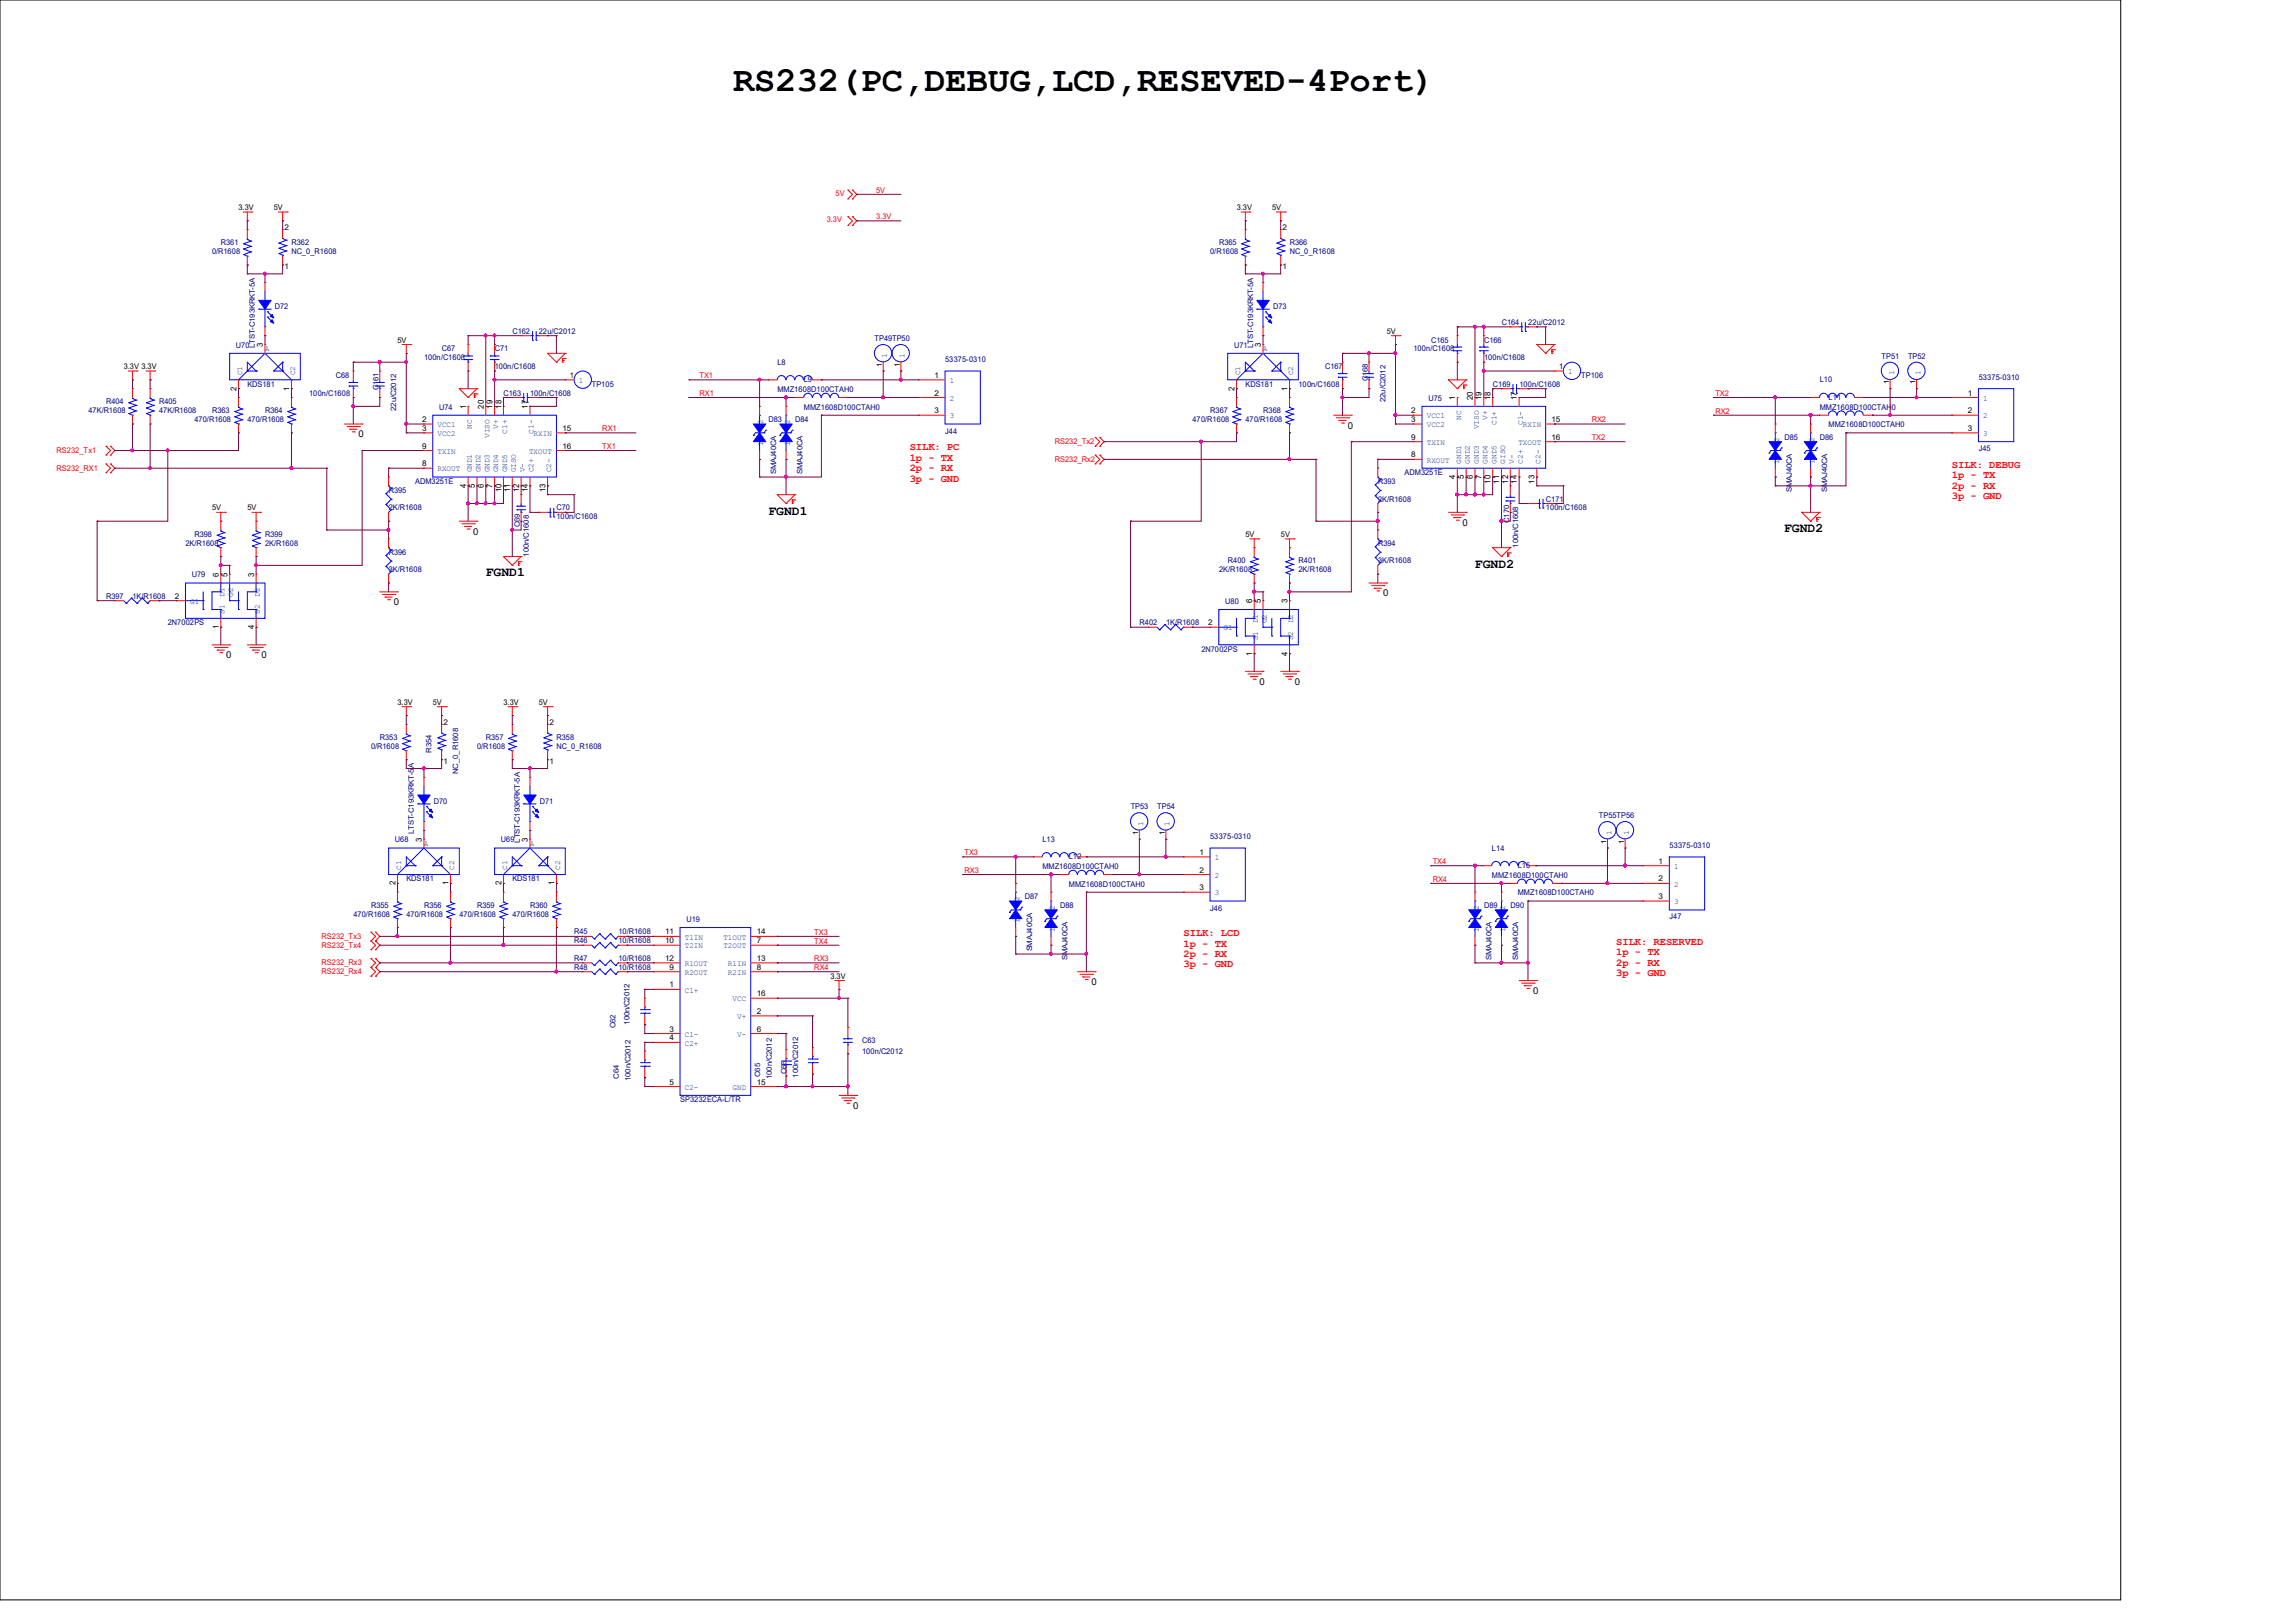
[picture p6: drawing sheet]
<svg xmlns="http://www.w3.org/2000/svg" width="297mm" height="210mm" viewBox="0 0 297 210" stroke-linecap="round" stroke-linejoin="round" font-family="sans-serif">
<defs><g id="words">
<text font-size="4.6" x="94.9" y="11.8">RS232(PC,DEBUG,LCD,RESEVED-4Port)</text>
<g font-size="1.7">
<text x="99.4" y="66.6">FGND1</text>
<text x="230.9" y="68.9">FGND2</text>
<text x="62.9" y="74.6">FGND1</text>
<text x="190.9" y="73.4">FGND2</text>
</g>
<g font-size="1.4" fill="#f00">
<text x="117.7" y="58.3">SILK: PC</text>
<text x="117.7" y="59.6">1p - TX</text>
<text x="117.7" y="61">2p - RX</text>
<text x="117.7" y="62.3">3p - GND</text>
<text x="252.6" y="60.5">SILK: DEBUG</text>
<text x="252.6" y="61.9">1p - TX</text>
<text x="252.6" y="63.2">2p - RX</text>
<text x="252.6" y="64.6">3p - GND</text>
<text x="153.2" y="121.1">SILK: LCD</text>
<text x="153.2" y="122.5">1p - TX</text>
<text x="153.2" y="123.8">2p - RX</text>
<text x="153.2" y="125.2">3p - GND</text>
<text x="209.2" y="122.3">SILK: RESERVED</text>
<text x="209.2" y="123.6">1p - TX</text>
<text x="209.2" y="125">2p - RX</text>
<text x="209.2" y="126.3">3p - GND</text>
</g>
<g font-size="1.2">
<text x="46.4" y="56.6">0</text>
<text x="174.4" y="55.5">0</text>
<text x="61.3" y="69.2">0</text>
<text x="189.3" y="68">0</text>
<text x="179" y="77.2">0</text>
<text x="51" y="78.3">0</text>
<text x="29.3" y="85.2">0</text>
<text x="33.8" y="85.2">0</text>
<text x="163" y="88.6">0</text>
<text x="167.5" y="88.6">0</text>
<text x="141.3" y="127.5">0</text>
<text x="198.4" y="128.6">0</text>
<text x="110.4" y="143.5">0</text>
</g>
<g font-size="1.1">
<text x="34" y="44.9" transform="rotate(-90 34 44.9)">3</text>
<text x="163.2" y="44.9" transform="rotate(-90 163.2 44.9)">3</text>
<text x="30.6" y="50.5" transform="rotate(-90 30.6 50.5)">2</text>
<text x="37.5" y="50.5" transform="rotate(-90 37.5 50.5)">1</text>
<text x="60.3" y="52.9" transform="rotate(-90 60.3 52.9)">1</text>
<text x="62.6" y="52.9" transform="rotate(-90 62.6 52.9)">20</text>
<text x="63.7" y="52.9" transform="rotate(-90 63.7 52.9)">19</text>
<text x="64.9" y="52.9" transform="rotate(-90 64.9 52.9)">18</text>
<text x="68.3" y="52.9" transform="rotate(-90 68.3 52.9)">17</text>
<text x="159.7" y="50.5" transform="rotate(-90 159.7 50.5)">2</text>
<text x="166.6" y="50.5" transform="rotate(-90 166.6 50.5)">1</text>
<text x="188.3" y="51.8" transform="rotate(-90 188.3 51.8)">1</text>
<text x="190.6" y="51.8" transform="rotate(-90 190.6 51.8)">20</text>
<text x="191.7" y="51.8" transform="rotate(-90 191.7 51.8)">19</text>
<text x="192.9" y="51.8" transform="rotate(-90 192.9 51.8)">18</text>
<text x="196.3" y="51.8" transform="rotate(-90 196.3 51.8)">17</text>
<text x="60.3" y="63.1" transform="rotate(-90 60.3 63.1)">4</text>
<text x="61.5" y="63.1" transform="rotate(-90 61.5 63.1)">5</text>
<text x="62.6" y="63.1" transform="rotate(-90 62.6 63.1)">6</text>
<text x="63.7" y="63.1" transform="rotate(-90 63.7 63.1)">7</text>
<text x="64.9" y="63.7" transform="rotate(-90 64.9 63.7)">10</text>
<text x="66" y="63.7" transform="rotate(-90 66 63.7)">11</text>
<text x="67.2" y="63.7" transform="rotate(-90 67.2 63.7)">12</text>
<text x="68.3" y="63.7" transform="rotate(-90 68.3 63.7)">14</text>
<text x="70.6" y="63.7" transform="rotate(-90 70.6 63.7)">13</text>
<text x="188.3" y="62" transform="rotate(-90 188.3 62)">4</text>
<text x="189.5" y="62" transform="rotate(-90 189.5 62)">5</text>
<text x="190.6" y="62" transform="rotate(-90 190.6 62)">6</text>
<text x="191.7" y="62" transform="rotate(-90 191.7 62)">7</text>
<text x="192.9" y="62.6" transform="rotate(-90 192.9 62.6)">10</text>
<text x="194" y="62.6" transform="rotate(-90 194 62.6)">11</text>
<text x="195.2" y="62.6" transform="rotate(-90 195.2 62.6)">12</text>
<text x="196.3" y="62.6" transform="rotate(-90 196.3 62.6)">14</text>
<text x="198.6" y="62.6" transform="rotate(-90 198.6 62.6)">13</text>
<text x="28.3" y="74.6" transform="rotate(-90 28.3 74.6)">6</text>
<text x="29.5" y="74.6" transform="rotate(-90 29.5 74.6)">5</text>
<text x="32.9" y="74.6" transform="rotate(-90 32.9 74.6)">3</text>
<text x="28.3" y="81.4" transform="rotate(-90 28.3 81.4)">1</text>
<text x="32.9" y="81.4" transform="rotate(-90 32.9 81.4)">4</text>
<text x="162" y="78.1" transform="rotate(-90 162 78.1)">6</text>
<text x="163.2" y="78.1" transform="rotate(-90 163.2 78.1)">5</text>
<text x="166.6" y="78.1" transform="rotate(-90 166.6 78.1)">3</text>
<text x="162" y="84.8" transform="rotate(-90 162 84.8)">1</text>
<text x="166.6" y="84.8" transform="rotate(-90 166.6 84.8)">4</text>
<text x="54.6" y="108.9" transform="rotate(-90 54.6 108.9)">3</text>
<text x="68.3" y="108.9" transform="rotate(-90 68.3 108.9)">3</text>
<text x="51.2" y="114.6" transform="rotate(-90 51.2 114.6)">2</text>
<text x="58" y="114.6" transform="rotate(-90 58 114.6)">1</text>
<text x="64.9" y="114.6" transform="rotate(-90 64.9 114.6)">2</text>
<text x="71.7" y="114.6" transform="rotate(-90 71.7 114.6)">1</text>
</g>
<g font-size="1">
<text x="30.9" y="27.2">3.3V</text>
<text x="35.4" y="27.2">5V</text>
<text x="36.8" y="29.8">2</text>
<text x="160" y="27.2">3.3V</text>
<text x="164.6" y="27.2">5V</text>
<text x="166" y="29.8">2</text>
<text x="36.8" y="34.8">1</text>
<text x="166" y="34.8">1</text>
<text x="16" y="47.8">3.3V 3.3V</text>
<text x="51.4" y="44.3">5V</text>
<text x="114.1" y="47.5" transform="rotate(-90 114.1 47.5)">1</text>
<text x="116.4" y="47.5" transform="rotate(-90 116.4 47.5)">1</text>
<text x="179.5" y="43.2">5V</text>
<text x="201.8" y="47.8">1</text>
<text x="73.8" y="48.9">1</text>
<text x="120.9" y="48.9">1</text>
<text x="120.9" y="51.2">2</text>
<text x="120.9" y="53.5">3</text>
<text x="182.6" y="53.5">2</text>
<text x="244.5" y="49.7" transform="rotate(-90 244.5 49.7)">1</text>
<text x="247.9" y="49.7" transform="rotate(-90 247.9 49.7)">1</text>
<text x="254.6" y="51.2">1</text>
<text x="254.6" y="53.5">2</text>
<text x="54.6" y="54.6">2</text>
<text x="54.6" y="55.8">3</text>
<text x="54.6" y="58">9</text>
<text x="72.8" y="55.8">15</text>
<text x="72.8" y="58">16</text>
<text x="182.6" y="54.6">3</text>
<text x="182.6" y="59.2">8</text>
<text x="182.6" y="56.9">9</text>
<text x="200.8" y="54.6">15</text>
<text x="200.8" y="56.9">16</text>
<text x="254.6" y="55.8">3</text>
<text x="54.6" y="60.3">8</text>
<text x="27.4" y="66">5V</text>
<text x="32" y="66">5V</text>
<text x="161.2" y="69.5">5V</text>
<text x="165.8" y="69.5">5V</text>
<text x="22.6" y="77.5">2</text>
<text x="156.4" y="80.9">2</text>
<text x="51.4" y="91.2">3.3V</text>
<text x="56" y="91.2">5V</text>
<text x="57.4" y="93.8">2</text>
<text x="65.2" y="91.2">3.3V</text>
<text x="69.7" y="91.2">5V</text>
<text x="71.1" y="93.8">2</text>
<text x="57.4" y="98.8">1</text>
<text x="71.1" y="98.8">1</text>
<text x="147.3" y="108" transform="rotate(-90 147.3 108)">1</text>
<text x="150.7" y="108" transform="rotate(-90 150.7 108)">1</text>
<text x="155.2" y="110.6">1</text>
<text x="155.2" y="112.9">2</text>
<text x="207.9" y="109.2" transform="rotate(-90 207.9 109.2)">1</text>
<text x="210.2" y="109.2" transform="rotate(-90 210.2 109.2)">1</text>
<text x="214.6" y="111.8">1</text>
<text x="155.2" y="115.2">3</text>
<text x="214.6" y="114">2</text>
<text x="214.6" y="116.3">3</text>
<text x="86.1" y="122">10</text>
<text x="86.1" y="120.9">11</text>
<text x="86.1" y="124.3">12</text>
<text x="86.6" y="125.5">9</text>
<text x="97.9" y="122">7</text>
<text x="97.9" y="125.5">8</text>
<text x="97.9" y="124.3">13</text>
<text x="97.9" y="120.9">14</text>
<text x="86.6" y="127.8">1</text>
<text x="97.9" y="131.2">2</text>
<text x="97.9" y="128.9">16</text>
<text x="107.5" y="126.6">3.3V</text>
<text x="86.6" y="133.5">3</text>
<text x="86.6" y="134.6">4</text>
<text x="97.9" y="133.5">6</text>
<text x="86.6" y="140.3">5</text>
<text x="97.9" y="140.3">15</text>
</g>
<g font-size="1" fill="#f00">
<text x="107" y="28.8">3.3V</text>
<text x="108.1" y="25.4">5V</text>
<text x="113.4" y="24.9">5V</text>
<text x="113.4" y="28.4">3.3V</text>
<text x="90.5" y="48.9">TX1</text>
<text x="90.5" y="51.2">RX1</text>
<text x="222" y="51.2">TX2</text>
<text x="222" y="53.5">RX2</text>
<text x="7.3" y="58.6">RS232_Tx1</text>
<text x="77.9" y="58.1">TX1</text>
<text x="77.9" y="55.8">RX1</text>
<text x="136.5" y="57.5">RS232_Tx2</text>
<text x="136.5" y="59.8">RS232_Rx2</text>
<text x="206" y="54.7">RX2</text>
<text x="206" y="56.9">TX2</text>
<text x="7.3" y="60.9">RS232_RX1</text>
<text x="124.8" y="110.7">TX3</text>
<text x="124.8" y="112.9">RX3</text>
<text x="185.4" y="111.8">TX4</text>
<text x="185.4" y="114.1">RX4</text>
<text x="41.6" y="122.6">RS232_Tx4</text>
<text x="41.6" y="121.5">RS232_Tx3</text>
<text x="41.6" y="124.9">RS232_Rx3</text>
<text x="105.4" y="120.9">TX3</text>
<text x="105.4" y="124.4">RX3</text>
<text x="105.4" y="125.5">RX4</text>
<text x="105.4" y="122.1">TX4</text>
<text x="41.6" y="126.1">RS232_Rx4</text>
</g>
<g font-size="1" fill="#000080">
<text x="27.4" y="32.9">0/R1608</text>
<text x="28.6" y="31.7">R361</text>
<text x="37.7" y="31.7">R362</text>
<text x="37.7" y="32.9">NC_0_R1608</text>
<text x="156.6" y="32.9">0/R1608</text>
<text x="157.8" y="31.7">R365</text>
<text x="166.9" y="31.7">R366</text>
<text x="166.9" y="32.9">NC_0_R1608</text>
<text x="35.6" y="40">D72</text>
<text x="164.7" y="40">D73</text>
<text x="30.5" y="45">U70</text>
<text x="33" y="45" transform="rotate(-90 33 45)">LTST-C193KRKT-5A</text>
<text x="54.9" y="46.6">100n/C1608</text>
<text x="57.2" y="45.5">C67</text>
<text x="64" y="45.5">C71</text>
<text x="64" y="47.8">100n/C1608</text>
<text x="66.3" y="43.2">C162</text>
<text x="69.7" y="43.2">22u/C2012</text>
<text x="100.6" y="47.2">L8</text>
<text x="113.2" y="44.1">TP49TP50</text>
<text x="122.3" y="46.8">53375-0310</text>
<text x="159.7" y="45">U71</text>
<text x="162.2" y="45" transform="rotate(-90 162.2 45)">LTST-C193KRKT-5A</text>
<text x="171.5" y="47.8">C167</text>
<text x="182.9" y="45.5">100n/C1608</text>
<text x="185.2" y="44.3">C165</text>
<text x="192.1" y="44.3">C166</text>
<text x="192.1" y="46.6">100n/C1608</text>
<text x="194.3" y="42">C164</text>
<text x="197.8" y="42">22u/C2012</text>
<text x="243.5" y="46.4">TP51</text>
<text x="246.9" y="46.4">TP52</text>
<text x="11.4" y="53.5">47K/R1608</text>
<text x="13.7" y="52.3">R404</text>
<text x="20.6" y="52.3">R405</text>
<text x="20.6" y="53.5">47K/R1608</text>
<text x="27.4" y="53.5">R363</text>
<text x="32" y="50">KDS181</text>
<text x="34.3" y="53.5">R364</text>
<text x="40" y="51.2">100n/C1608</text>
<text x="43.4" y="48.9">C68</text>
<text x="49" y="50.5" transform="rotate(-90 49 50.5)">C161</text>
<text x="51.3" y="53.2" transform="rotate(-90 51.3 53.2)">22u/C2012</text>
<text x="56.8" y="53">U74</text>
<text x="65.2" y="51.2">C163</text>
<text x="68.6" y="51.2">100n/C1608</text>
<text x="76.6" y="50">TP105</text>
<text x="100.6" y="50.7">MMZ1608D100CTAH0</text>
<text x="104" y="49.5">L9</text>
<text x="104" y="53">MMZ1608D100CTAH0</text>
<text x="156.6" y="53.5">R367</text>
<text x="161.2" y="50">KDS181</text>
<text x="163.5" y="53.5">R368</text>
<text x="168" y="50">100n/C1608</text>
<text x="177" y="49.4" transform="rotate(-90 177 49.4)">C168</text>
<text x="179.3" y="52" transform="rotate(-90 179.3 52)">22u/C2012</text>
<text x="184.9" y="51.9">U75</text>
<text x="193.2" y="50">C169</text>
<text x="196.6" y="50">100n/C1608</text>
<text x="204.6" y="48.9">TP106</text>
<text x="235.5" y="49.5">L10</text>
<text x="235.5" y="53">MMZ1608D100CTAH0</text>
<text x="236.6" y="51.8">L11</text>
<text x="256.1" y="49.1">53375-0310</text>
<text x="25.2" y="54.6">470/R1608</text>
<text x="32" y="54.6">470/R1608</text>
<text x="99.5" y="54.6">D83</text>
<text x="102.9" y="54.6">D84</text>
<text x="122.3" y="56.1">J44</text>
<text x="154.3" y="54.6">470/R1608</text>
<text x="161.2" y="54.6">470/R1608</text>
<text x="230.9" y="56.9">D85</text>
<text x="235.5" y="56.9">D86</text>
<text x="236.6" y="55.3">MMZ1608D100CTAH0</text>
<text x="256.1" y="58.4">J45</text>
<text x="50.3" y="63.8">R395</text>
<text x="53.7" y="62.6">ADM3251E</text>
<text x="100.4" y="61.4" transform="rotate(-90 100.4 61.4)">SMAJ40CA</text>
<text x="103.9" y="61.4" transform="rotate(-90 103.9 61.4)">SMAJ40CA</text>
<text x="178.3" y="62.6">R393</text>
<text x="178.3" y="64.9">2K/R1608</text>
<text x="181.8" y="61.5">ADM3251E</text>
<text x="200.1" y="64.9">C171</text>
<text x="231.9" y="63.7" transform="rotate(-90 231.9 63.7)">SMAJ40CA</text>
<text x="236.5" y="63.7" transform="rotate(-90 236.5 63.7)">SMAJ40CA</text>
<text x="24" y="70.6">2K/R1608</text>
<text x="25.2" y="69.5">R398</text>
<text x="34.3" y="69.5">R399</text>
<text x="34.3" y="70.6">2K/R1608</text>
<text x="50.3" y="66">2K/R1608</text>
<text x="50.3" y="71.8">R396</text>
<text x="67.3" y="68.2" transform="rotate(-90 67.3 68.2)">C69</text>
<text x="72" y="66">C70</text>
<text x="72" y="67.2">100n/C1608</text>
<text x="178.3" y="70.6">R394</text>
<text x="195.3" y="67.6" transform="rotate(-90 195.3 67.6)">C170</text>
<text x="196.5" y="70.9" transform="rotate(-90 196.5 70.9)">100n/C1608</text>
<text x="200.1" y="66">100n/C1608</text>
<text x="13.7" y="77.5">R397</text>
<text x="17.1" y="77.5">1K/R1608</text>
<text x="24.8" y="74.7">U79</text>
<text x="50.3" y="74">3K/R1608</text>
<text x="68.4" y="72" transform="rotate(-90 68.4 72)">100n/C1608</text>
<text x="157.8" y="74">2K/R1608</text>
<text x="158.9" y="72.9">R400</text>
<text x="168" y="72.9">R401</text>
<text x="168" y="74">2K/R1608</text>
<text x="178.3" y="72.9">3K/R1608</text>
<text x="21.7" y="80.9">2N7002PS</text>
<text x="147.5" y="80.9">R402</text>
<text x="150.9" y="80.9">1K/R1608</text>
<text x="158.6" y="78.1">U80</text>
<text x="155.5" y="84.3">2N7002PS</text>
<text x="49.2" y="95.8">R353</text>
<text x="62.9" y="95.8">R357</text>
<text x="72" y="95.8">R358</text>
<text x="48" y="96.9">0/R1608</text>
<text x="55.8" y="97.4" transform="rotate(-90 55.8 97.4)">R354</text>
<text x="59.3" y="100.1" transform="rotate(-90 59.3 100.1)">NC_0_R1608</text>
<text x="61.7" y="96.9">0/R1608</text>
<text x="72" y="96.9">NC_0_R1608</text>
<text x="53.6" y="107.9" transform="rotate(-90 53.6 107.9)">LTST-C193KRKT-5A</text>
<text x="56.1" y="104">D70</text>
<text x="69.9" y="104">D71</text>
<text x="146.3" y="104.7">TP53</text>
<text x="149.8" y="104.7">TP54</text>
<text x="206.9" y="105.8">TP55TP56</text>
<text x="51.1" y="109">U68</text>
<text x="64.8" y="109">U69</text>
<text x="67.3" y="109.1" transform="rotate(-90 67.3 109.1)">LTST-C193KRKT-5A</text>
<text x="134.9" y="108.9">L13</text>
<text x="134.9" y="112.4">MMZ1608D100CTAH0</text>
<text x="138.3" y="111.2">L12</text>
<text x="156.6" y="108.5">53375-0310</text>
<text x="193.1" y="110.1">L14</text>
<text x="193.1" y="113.6">MMZ1608D100CTAH0</text>
<text x="196.4" y="112.4">L15</text>
<text x="216.1" y="109.7">53375-0310</text>
<text x="45.7" y="118.6">470/R1608</text>
<text x="48" y="117.5">R355</text>
<text x="52.6" y="114">KDS181</text>
<text x="52.6" y="118.6">470/R1608</text>
<text x="54.9" y="117.5">R356</text>
<text x="59.4" y="118.6">470/R1608</text>
<text x="61.7" y="117.5">R359</text>
<text x="66.3" y="114">KDS181</text>
<text x="66.3" y="118.6">470/R1608</text>
<text x="68.6" y="117.5">R360</text>
<text x="88.8" y="119.3">U19</text>
<text x="132.6" y="116.3">D87</text>
<text x="137.2" y="117.5">D88</text>
<text x="138.3" y="114.7">MMZ1608D100CTAH0</text>
<text x="156.6" y="117.8">J46</text>
<text x="192.1" y="117.5">D89</text>
<text x="195.5" y="117.5">D90</text>
<text x="196.4" y="115.9">MMZ1608D100CTAH0</text>
<text x="216.1" y="119">J47</text>
<text x="74.3" y="120.9">R45</text>
<text x="74.3" y="125.5">R48</text>
<text x="74.3" y="124.3">R47</text>
<text x="74.3" y="122">R46</text>
<text x="80" y="120.9">10/R1608</text>
<text x="80" y="125.5">10/R1608</text>
<text x="80" y="124.3">10/R1608</text>
<text x="80" y="122">10/R1608</text>
<text x="133.6" y="123.1" transform="rotate(-90 133.6 123.1)">SMAJ40CA</text>
<text x="138.2" y="124.2" transform="rotate(-90 138.2 124.2)">SMAJ40CA</text>
<text x="193" y="124.2" transform="rotate(-90 193 124.2)">SMAJ40CA</text>
<text x="196.5" y="124.2" transform="rotate(-90 196.5 124.2)">SMAJ40CA</text>
<text x="79.6" y="133.1" transform="rotate(-90 79.6 133.1)">C62</text>
<text x="81.5" y="132.6" transform="rotate(-90 81.5 132.6)">100n/C2012</text>
<text x="111.6" y="135">C63</text>
<text x="111.6" y="136.4">100n/C2012</text>
<text x="80.1" y="139.6" transform="rotate(-90 80.1 139.6)">C64</text>
<text x="81.6" y="139.9" transform="rotate(-90 81.6 139.9)">100n/C2012</text>
<text x="88" y="142.6">SP3232ECA-L/TR</text>
<text x="98.4" y="139.3" transform="rotate(-90 98.4 139.3)">C65</text>
<text x="99.9" y="139.7" transform="rotate(-90 99.9 139.7)">100n/C2012</text>
<text x="101.8" y="139" transform="rotate(-90 101.8 139)">C66</text>
<text x="103.3" y="139.4" transform="rotate(-90 103.3 139.4)">100n/C2012</text>
</g>
<g font-size="1" fill="#004080">
<text x="34.3" y="45.4">A</text>
<text x="114.8" y="46.3" transform="rotate(-90 114.8 46.3)">1</text>
<text x="117.1" y="46.3" transform="rotate(-90 117.1 46.3)">1</text>
<text x="163.5" y="45.4">A</text>
<text x="31.3" y="48.6" transform="rotate(-90 31.3 48.6)">C1</text>
<text x="38.2" y="48.6" transform="rotate(-90 38.2 48.6)">C2</text>
<text x="74.9" y="49.6">1</text>
<text x="122.9" y="49.6">1</text>
<text x="122.9" y="51.9">2</text>
<text x="160.5" y="48.6" transform="rotate(-90 160.5 48.6)">C1</text>
<text x="167.4" y="48.6" transform="rotate(-90 167.4 48.6)">C2</text>
<text x="202.9" y="48.4">1</text>
<text x="245.1" y="48.6" transform="rotate(-90 245.1 48.6)">1</text>
<text x="248.5" y="48.6" transform="rotate(-90 248.5 48.6)">1</text>
<text x="256.7" y="51.9">1</text>
<text x="56.6" y="55.3">VCC1</text>
<text x="56.6" y="56.4">VCC2</text>
<text x="56.6" y="58.7">TXIN</text>
<text x="61.1" y="55.5" transform="rotate(-90 61.1 55.5)">NC</text>
<text x="63.3" y="56.7" transform="rotate(-90 63.3 56.7)">VISO</text>
<text x="64.5" y="55.5" transform="rotate(-90 64.5 55.5)">V+</text>
<text x="65.6" y="56.1" transform="rotate(-90 65.6 56.1)">C1+</text>
<text x="68.5" y="58.7">TXOUT</text>
<text x="69.1" y="56.1" transform="rotate(-90 69.1 56.1)">C1-</text>
<text x="69.1" y="56.4">RXIN</text>
<text x="98.8" y="57.7" transform="rotate(-90 98.8 57.7)">1</text>
<text x="98.8" y="54.9" transform="rotate(-90 98.8 54.9)">2</text>
<text x="102.2" y="57.7" transform="rotate(-90 102.2 57.7)">1</text>
<text x="102.2" y="54.9" transform="rotate(-90 102.2 54.9)">2</text>
<text x="122.9" y="54.1">3</text>
<text x="184.6" y="54.1">VCC1</text>
<text x="184.6" y="55.3">VCC2</text>
<text x="184.6" y="59.9">RXOUT</text>
<text x="184.6" y="57.6">TXIN</text>
<text x="189.1" y="60" transform="rotate(-90 189.1 60)">GND1</text>
<text x="189.1" y="54.4" transform="rotate(-90 189.1 54.4)">NC</text>
<text x="190.2" y="60" transform="rotate(-90 190.2 60)">GND2</text>
<text x="191.4" y="60" transform="rotate(-90 191.4 60)">GND3</text>
<text x="191.4" y="55.5" transform="rotate(-90 191.4 55.5)">VISO</text>
<text x="192.5" y="60" transform="rotate(-90 192.5 60)">GND4</text>
<text x="192.5" y="54.4" transform="rotate(-90 192.5 54.4)">V+</text>
<text x="193.7" y="60" transform="rotate(-90 193.7 60)">GND5</text>
<text x="193.7" y="54.9" transform="rotate(-90 193.7 54.9)">C1+</text>
<text x="194.8" y="60" transform="rotate(-90 194.8 60)">GISO</text>
<text x="196" y="60" transform="rotate(-90 196 60)">V-</text>
<text x="196.5" y="57.6">TXOUT</text>
<text x="197.1" y="60" transform="rotate(-90 197.1 60)">C2+</text>
<text x="197.1" y="54.9" transform="rotate(-90 197.1 54.9)">C1-</text>
<text x="197.1" y="55.3">RXIN</text>
<text x="199.4" y="60" transform="rotate(-90 199.4 60)">C2-</text>
<text x="230.2" y="60" transform="rotate(-90 230.2 60)">1</text>
<text x="230.2" y="57.2" transform="rotate(-90 230.2 57.2)">2</text>
<text x="234.8" y="60" transform="rotate(-90 234.8 60)">1</text>
<text x="234.8" y="57.2" transform="rotate(-90 234.8 57.2)">2</text>
<text x="256.7" y="54.1">2</text>
<text x="256.7" y="56.4">3</text>
<text x="56.6" y="61">RXOUT</text>
<text x="61.1" y="61.1" transform="rotate(-90 61.1 61.1)">GND1</text>
<text x="62.2" y="61.1" transform="rotate(-90 62.2 61.1)">GND2</text>
<text x="63.3" y="61.1" transform="rotate(-90 63.3 61.1)">GND3</text>
<text x="64.5" y="61.1" transform="rotate(-90 64.5 61.1)">GND4</text>
<text x="65.6" y="61.1" transform="rotate(-90 65.6 61.1)">GND5</text>
<text x="66.8" y="61.1" transform="rotate(-90 66.8 61.1)">GISO</text>
<text x="67.9" y="61.1" transform="rotate(-90 67.9 61.1)">V-</text>
<text x="69.1" y="61.1" transform="rotate(-90 69.1 61.1)">C2+</text>
<text x="71.3" y="61.1" transform="rotate(-90 71.3 61.1)">C2-</text>
<text x="29" y="77.2" transform="rotate(-90 29 77.2)">D1</text>
<text x="30.2" y="77.2" transform="rotate(-90 30.2 77.2)">G2</text>
<text x="33.6" y="77.2" transform="rotate(-90 33.6 77.2)">D2</text>
<text x="24.6" y="78.1">G1</text>
<text x="29" y="79.4" transform="rotate(-90 29 79.4)">S1</text>
<text x="33.6" y="79.4" transform="rotate(-90 33.6 79.4)">S2</text>
<text x="158.4" y="81.6">G1</text>
<text x="162.8" y="82.8" transform="rotate(-90 162.8 82.8)">S1</text>
<text x="162.8" y="80.6" transform="rotate(-90 162.8 80.6)">D1</text>
<text x="163.9" y="80.6" transform="rotate(-90 163.9 80.6)">G2</text>
<text x="167.4" y="82.8" transform="rotate(-90 167.4 82.8)">S2</text>
<text x="167.4" y="80.6" transform="rotate(-90 167.4 80.6)">D2</text>
<text x="147.9" y="106.8" transform="rotate(-90 147.9 106.8)">1</text>
<text x="151.4" y="106.8" transform="rotate(-90 151.4 106.8)">1</text>
<text x="208.5" y="108" transform="rotate(-90 208.5 108)">1</text>
<text x="210.8" y="108" transform="rotate(-90 210.8 108)">1</text>
<text x="51.9" y="112.6" transform="rotate(-90 51.9 112.6)">C1</text>
<text x="54.9" y="109.4">A</text>
<text x="58.8" y="112.6" transform="rotate(-90 58.8 112.6)">C2</text>
<text x="65.6" y="112.6" transform="rotate(-90 65.6 112.6)">C1</text>
<text x="68.6" y="109.4">A</text>
<text x="72.5" y="112.6" transform="rotate(-90 72.5 112.6)">C2</text>
<text x="157.2" y="111.3">1</text>
<text x="157.2" y="113.6">2</text>
<text x="216.7" y="112.4">1</text>
<text x="131.9" y="119.4" transform="rotate(-90 131.9 119.4)">1</text>
<text x="131.9" y="116.6" transform="rotate(-90 131.9 116.6)">2</text>
<text x="136.5" y="117.8" transform="rotate(-90 136.5 117.8)">2</text>
<text x="157.2" y="115.9">3</text>
<text x="191.4" y="117.8" transform="rotate(-90 191.4 117.8)">2</text>
<text x="194.8" y="117.8" transform="rotate(-90 194.8 117.8)">2</text>
<text x="216.7" y="114.7">2</text>
<text x="216.7" y="117">3</text>
<text x="88.6" y="122.7">T2IN</text>
<text x="88.6" y="121.6">T1IN</text>
<text x="88.6" y="125">R1OUT</text>
<text x="93.6" y="122.7">T2OUT</text>
<text x="93.6" y="121.6">T1OUT</text>
<text x="94.2" y="125">R1IN</text>
<text x="136.5" y="120.6" transform="rotate(-90 136.5 120.6)">1</text>
<text x="191.4" y="120.6" transform="rotate(-90 191.4 120.6)">1</text>
<text x="194.8" y="120.6" transform="rotate(-90 194.8 120.6)">1</text>
<text x="88.6" y="128.4">C1+</text>
<text x="88.6" y="126.2">R2OUT</text>
<text x="94.2" y="126.2">R2IN</text>
<text x="94.8" y="129.6">VCC</text>
<text x="95.4" y="131.9">V+</text>
<text x="88.6" y="134.2">C1-</text>
<text x="88.6" y="135.3">C2+</text>
<text x="95.4" y="134.2">V-</text>
<text x="88.6" y="141">C2-</text>
<text x="94.8" y="141">GND</text>
</g>
</g></defs>
<path d="M0 0h274.4v207h-274.4z" fill="none" stroke="#000" stroke-width=".13"/>
<g fill="none" stroke="#f00" stroke-width=".13">
<path d="M31.5 27.4h1.1M32 28.6h.1M32 34.3h.1M32 29.7h.1M32 27.4v1.2M32 29.7v1.2M32 33.1v1.2M32.6 27.4h.1M34.3 36.6h.1M34.3 36.6v1.1M36 27.4h1.2M36.6 28.6h.1"/>
<path d="M36.6 29.7h.1M36.6 34.3h.1M36.6 27.4v1.2M36.6 29.7v1.2M36.6 33.1v1.2M37.2 27.4h.1M109.7 24.6h.1M109.7 25.7h.1M109.7 28h.1M109.7 29.2h.1M109.7 24.6l.6 .5-.6 .6M109.7 28l.6 .6-.6 .6"/>
<path d="M110.3 25.7h.1M110.3 24.6h.1M110.3 29.2h.1M110.3 28h.1M110.3 24.6l.6 .5-.6 .6M110.3 28l.6 .6-.6 .6M160.6 27.4h1.2M161.2 28.6h.1M161.2 34.3h.1M161.2 29.7h.1M161.2 27.4v1.2M161.2 29.7v1.2"/>
<path d="M161.2 33.1v1.2M161.8 27.4h.1M163.4 36.6h.1M163.4 36.6v1.1M165.2 27.4h1.1M165.7 28.6h.1M165.7 29.7h.1M165.7 34.3h.1M165.7 27.4v1.2M165.7 29.7v1.2M165.7 33.1v1.2M166.3 27.4h.1"/>
<path d="M13.7 58.9h.1M13.7 57.7h.1M13.7 57.7l.6 .6-.6 .6M14.3 57.7h.1M14.3 58.9h.1M14.3 57.7l.6 .6-.6 .6M16.6 48h1.1M17.1 49.1h.1M17.1 54.9h.1M17.1 50.3h.1M17.1 48v1.1M17.1 50.3v1.1"/>
<path d="M17.1 53.7v1.2M17.7 48h.1M18.9 48h1.1M19.4 49.1h.1M19.4 54.9h.1M19.4 50.3h.1M19.4 48v1.1M19.4 50.3v1.1M19.4 53.7v1.2M20 48h.1M30.9 50.3h.1M30.9 56h.1"/>
<path d="M30.9 51.4h.1M30.9 49.1v1.2M30.9 51.4v1.2M30.9 54.9v1.1M34.3 44.6h.1M34.3 43.4h.1M34.3 42.3v1.1M34.3 44.6v1.1M37.7 50.3h.1M37.7 56h.1M37.7 51.4h.1M37.7 49.1v1.2"/>
<path d="M37.7 51.4v1.2M37.7 54.9v1.1M44.6 54.9h2.3M44.9 55.2h1.6M45.3 55.5h.1M45.3 55.5h.9M45.6 55.9h.2M45.7 48h.1M45.7 51.4h.1M45.7 48v1.1M45.7 50.3v1.1M45.8 55.9h.1"/>
<path d="M46.5 55.2h.1M46.9 54.9h.1M49.1 48h.1M49.1 51.4h.1M49.1 48v1.1M49.1 50.3v1.1M52 44.6h1.2M52.6 45.7h.1M52.6 44.6v1.1M53.2 44.6h.1M54.9 54.9h.1M54.9 56h.1"/>
<path d="M54.9 58.3h.1M54.9 54.9h1.1M54.9 56h1.1M54.9 58.3h1.1M59.4 50.3h.1M59.4 50.3h2.3M59.4 50.3l1.2 1.1M60.6 51.4h.1M60.6 52.6h.1M60.6 44.6h.1M60.6 48h.1M60.6 44.6v1.1"/>
<path d="M60.6 46.9v1.1M60.6 52.6v1.1M61.4 51h.1M61.4 51.4h.1M61.4 51.2h.1M61.4 51h.3M61.4 51v.4M61.4 51.2h.2M61.7 50.3h.1M61.7 51h.1M61.7 50.3l-1.1 1.1M62.9 52.6h.1"/>
<path d="M62.9 52.6v1.1M64 52.6h.1M64 44.6h.1M64 48h.1M64 44.6v1.1M64 46.9v1.1M64 52.6v1.1M65.2 52.6h.1M65.2 52.6v1.1M66.3 51.4h.1M66.3 51.4h1.1M67.4 43.4h.1"/>
<path d="M67.4 43.4h1.2M68.6 52.6h.1M68.6 51.4h1.1M68.6 52.6v1.1M69.7 51.4h.1M69.7 43.4h1.2M70.9 45.7h.1M70.9 43.4h.1M70.9 45.7h2.3M70.9 45.7l1.1 1.2M72 46.9h.1M72 56h1.2"/>
<path d="M72 58.3h1.2M72.8 46.4h.1M72.8 46.9h.1M72.8 46.7h.1M72.8 46.4h.4M72.8 46.4v.5M72.8 46.7h.2M73.2 45.7h.1M73.2 46.4h.1M73.2 56h.1M73.2 58.3h.1M73.2 49.1h.1"/>
<path d="M73.2 45.7l-1.2 1.2M73.2 49.1h1.1M98.3 59.4h.1M98.3 52.6h.1M98.3 52.6v1.1M98.3 58.3v1.1M99.4 49.1h.1M99.4 49.1h1.2M101.7 59.4h.1M101.7 52.6h.1M101.7 52.6v1.1M101.7 58.3v1.1"/>
<path d="M102.9 51.4h.1M102.9 51.4h1.1M105.2 49.1h1.1M106.3 49.1h.1M108.6 51.4h1.1M109.7 51.4h.1M114.3 48h.1M114.3 46.9v1.1M116.6 48h.1M116.6 46.9v1.1M118.9 49.1h.1M118.9 51.4h.1"/>
<path d="M118.9 53.7h.1M118.9 49.1h3.4M118.9 53.7h3.4M118.9 51.4h3.4M141.7 57.7h.1M141.7 56.6h.1M141.7 58.9h.1M141.7 56.6l.6 .5-.6 .6M141.7 58.9l.6 .5-.6 .6M142.3 56.6h.1M142.3 57.7h.1M142.3 58.9h.1"/>
<path d="M142.3 56.6l.6 .5-.6 .6M142.3 58.9l.6 .5-.6 .6M160 56h.1M160 51.4h.1M160 50.3h.1M160 49.1v1.2M160 51.4v1.2M160 54.9v1.1M163.4 43.4h.1M163.4 44.6h.1M163.4 42.3v1.1M163.4 44.6v1.1"/>
<path d="M166.9 56h.1M166.9 51.4h.1M166.9 50.3h.1M166.9 49.1v1.2M166.9 51.4v1.2M166.9 54.9v1.1M172.6 53.7h2.3M172.9 54.1h1.6M173.3 54.4h.1M173.3 54.4h.9M173.6 54.7h.3M173.7 46.9h.1"/>
<path d="M173.7 50.3h.1M173.7 46.9v1.1M173.7 49.1v1.2M173.9 54.7h.1M174.5 54.1h.1M174.9 53.7h.1M177.2 46.9h.1M177.2 50.3h.1M177.2 46.9v1.1M177.2 49.1v1.2M180 43.4h1.2M180.6 44.6h.1"/>
<path d="M180.6 43.4v1.2M181.2 43.4h.1M182.9 53.7h.1M182.9 54.9h.1M182.9 59.4h.1M182.9 57.1h.1M182.9 54.9h1.1M182.9 53.7h1.1M182.9 59.4h1.1M182.9 57.1h1.1M187.5 49.1h.1M187.5 49.1h2.2"/>
<path d="M187.5 49.1l1.1 1.2M188.6 50.3h.1M188.6 43.4h.1M188.6 46.9h.1M188.6 51.4h.1M188.6 43.4v1.2M188.6 45.7v1.2M188.6 51.4v1.2M189.4 49.8h.1M189.4 50.3h.1M189.4 50.1h.1M189.4 49.8h.3"/>
<path d="M189.4 49.8v.5M189.4 50.1h.2M189.7 49.1h.1M189.7 49.8h.1M189.7 49.1l-1.1 1.2M190.9 51.4h.1M190.9 51.4v1.2M192 43.4h.1M192 46.9h.1M192 51.4h.1M192 43.4v1.2M192 45.7v1.2"/>
<path d="M192 51.4v1.2M193.2 51.4h.1M193.2 51.4v1.2M194.3 50.3h.1M194.3 50.3h1.2M195.5 42.3h.1M195.5 42.3h1.1M196.6 51.4h.1M196.6 50.3h1.1M196.6 51.4v1.2M197.7 50.3h.1M197.7 42.3h1.2"/>
<path d="M198.9 44.6h.1M198.9 42.3h.1M198.9 44.6h2.3M198.9 44.6l1.1 1.1M200 45.7h.1M200 54.9h1.2M200 57.1h1.2M200.8 45.3h.1M200.8 45.7h.1M200.8 45.5h.1M200.8 45.3h.4M200.8 45.3v.4"/>
<path d="M200.8 45.5h.2M201.2 44.6h.1M201.2 45.3h.1M201.2 48h.1M201.2 54.9h.1M201.2 57.1h.1M201.2 44.6l-1.2 1.1M201.2 48h1.1M229.7 54.9h.1M229.7 54.9v1.1M234.3 54.9h.1M234.3 51.4h.1"/>
<path d="M234.3 51.4h1.2M234.3 54.9v1.1M235.5 53.7h.1M235.5 53.7h1.1M240 51.4h1.2M241.2 51.4h.1M241.2 53.7h1.1M242.3 53.7h.1M244.6 50.3h.1M244.6 49.1v1.2M248 50.3h.1M248 49.1v1.2"/>
<path d="M252.6 51.4h.1M252.6 53.7h.1M252.6 56h.1M252.6 53.7h3.4M252.6 51.4h3.4M252.6 56h3.4M13.7 61.2h.1M13.7 60h.1M13.7 60l.6 .6-.6 .6M14.3 60h.1M14.3 61.2h.1M14.3 60l.6 .6-.6 .6"/>
<path d="M14.9 77.7h.1M14.9 77.7h1.1M19.4 77.7h1.2M20.6 77.7h.1M22.9 77.7h.1M22.9 77.7h1.1M28 66.3h1.2M28.6 67.4h.1M28.6 74.3h.1M28.6 72h.1M28.6 66.3v2.3M28.6 70.9v1.1"/>
<path d="M28.6 74.3v1.1M29.2 66.3h.1M29.7 74.3h.1M29.7 74.3v1.1M32.6 66.3h1.1M33.1 67.4h.1M33.1 74.3h.1M33.1 72h.1M33.1 66.3v2.3M33.1 70.9v1.1M33.1 74.3v1.1M33.7 66.3h.1"/>
<path d="M49.1 76.6h2.3M49.5 76.9h1.6M49.8 77.3h.1M49.8 77.3h1M50.2 77.6h.2M50.3 67.4h.1M50.3 61.7h.1M50.3 75.4h.1M50.3 69.7h.1M50.3 61.7v1.2M50.3 66.3v1.1M50.3 69.7v1.2"/>
<path d="M50.3 74.3v1.1M50.4 77.6h.1M51.1 76.9h.1M51.4 76.6h.1M54.9 60.6h.1M54.9 60.6h1.1M59.4 67.4h2.3M59.8 67.8h1.6M60.1 68.1h.1M60.1 68.1h.9M60.5 68.5h.2M60.6 62.9h.1"/>
<path d="M60.6 61.7v1.2M60.7 68.5h.1M61.4 67.8h.1M61.7 67.4h.1M61.7 62.9h.1M61.7 61.7v1.2M62.9 62.9h.1M62.9 61.7v1.2M64 62.9h.1M64 61.7v1.2M65.2 72h.1M65.2 62.9h.1"/>
<path d="M65.2 72h2.2M65.2 72l1.1 1.2M65.2 61.7v1.2M66.3 73.2h.1M66.3 62.9h.1M66.3 61.7v1.2M67.1 72.7h.1M67.1 73.2h.1M67.1 72.9h.1M67.1 72.7h.3M67.1 72.7v.5M67.1 72.9h.2"/>
<path d="M67.4 72h.1M67.4 72.7h.1M67.4 62.9h.1M67.4 64h.1M67.4 67.4h.1M67.4 72l-1.1 1.2M67.4 61.7v1.2M67.4 64v1.2M67.4 66.3v1.1M68.6 62.9h.1M68.6 61.7v1.2M69.7 66.3h.1"/>
<path d="M69.7 66.3h1.2M70.9 62.9h.1M70.9 61.7v1.2M72 66.3h1.2M73.2 66.3h.1M100.6 64h.1M100.6 64h2.3M100.6 64l1.1 1.2M101.7 65.2h.1M102.5 64.7h.1M102.5 65.2h.1M102.5 64.9h.1"/>
<path d="M102.5 64.7h.4M102.5 64.7v.5M102.5 64.9h.2M102.9 64h.1M102.9 64.7h.1M102.9 64l-1.2 1.2M141.7 60h.1M142.3 60h.1M161.8 69.7h1.1M162.3 70.9h.1M162.3 75.4h.1M162.3 77.7h.1"/>
<path d="M162.3 69.7v2.3M162.3 74.3v1.1M162.3 77.7v1.2M162.9 69.7h.1M163.4 77.7h.1M163.4 77.7v1.2M166.3 69.7h1.2M166.9 70.9h.1M166.9 75.4h.1M166.9 77.7h.1M166.9 69.7v2.3M166.9 74.3v1.1"/>
<path d="M166.9 77.7v1.2M167.5 69.7h.1M177.2 75.4h2.3M177.5 75.8h1.6M177.8 76.1h.1M177.8 76.1h1M178.2 76.5h.2M178.3 74.3h.1M178.3 68.6h.1M178.3 66.3h.1M178.3 60.6h.1M178.3 60.6v1.1"/>
<path d="M178.3 65.2v1.1M178.3 68.6v1.1M178.3 73.2v1.1M178.4 76.5h.1M179.1 75.8h.1M179.5 75.4h.1M187.5 66.3h2.2M187.8 66.6h1.6M188.1 67h.1M188.1 67h1M188.5 67.3h.2M188.6 61.7h.1"/>
<path d="M188.6 60.6v1.1M188.7 67.3h.1M189.4 66.6h.1M189.7 66.3h.1M189.7 61.7h.1M189.7 60.6v1.1M190.9 61.7h.1M190.9 60.6v1.1M192 61.7h.1M192 60.6v1.1M193.2 70.9h.1M193.2 61.7h.1"/>
<path d="M193.2 70.9h2.3M193.2 70.9l1.1 1.1M193.2 60.6v1.1M194.3 72h.1M194.3 61.7h.1M194.3 60.6v1.1M195.1 71.5h.1M195.1 72h.1M195.1 71.8h.1M195.1 71.5h.4M195.1 71.5v.5M195.1 71.8h.2"/>
<path d="M195.5 70.9h.1M195.5 71.5h.1M195.5 62.9h.1M195.5 66.3h.1M195.5 61.7h.1M195.5 70.9l-1.2 1.1M195.5 60.6v1.1M195.5 62.9v1.1M195.5 65.2v1.1M196.6 61.7h.1M196.6 60.6v1.1M197.7 65.2h.1"/>
<path d="M197.7 65.2h1.2M198.9 61.7h.1M198.9 60.6v1.1M200 65.2h1.2M201.2 65.2h.1M229.7 61.7h.1M229.7 60.6v1.1M233.2 66.3h.1M233.2 66.3h2.3M233.2 66.3l1.1 1.1M234.3 67.4h.1M234.3 61.7h.1"/>
<path d="M234.3 60.6v1.1M235.1 67h.1M235.1 67.4h.1M235.1 67.2h.1M235.1 67h.4M235.1 67v.4M235.1 67.2h.2M235.5 66.3h.1M235.5 67h.1M235.5 66.3l-1.2 1.1M27.4 83.4h2.3M27.8 83.8h1.6"/>
<path d="M28.1 84.1h.1M28.1 84.1h.9M28.4 84.5h.3M28.6 81.2h.1M28.6 80v1.2M28.7 84.5h.1M29.4 83.8h.1M29.7 83.4h.1M32 83.4h2.3M32.3 83.8h1.7M32.7 84.1h.1M32.7 84.1h.9"/>
<path d="M33 84.5h.3M33.1 81.2h.1M33.1 80v1.2M33.3 84.5h.1M34 83.8h.1M34.3 83.4h.1M52 91.4h1.2M52.6 92.6h.1M52.6 98.3h.1M52.6 93.7h.1M52.6 91.4v1.2M52.6 93.7v1.2"/>
<path d="M52.6 97.2v1.1M53.2 91.4h.1M56.6 91.4h1.1M57.1 92.6h.1M57.1 93.7h.1M57.1 98.3h.1M57.1 91.4v1.2M57.1 93.7v1.2M57.1 97.2v1.1M57.7 91.4h.1M65.7 91.4h1.2M66.3 92.6h.1"/>
<path d="M66.3 98.3h.1M66.3 93.7h.1M66.3 91.4v1.2M66.3 93.7v1.2M66.3 97.2v1.1M66.9 91.4h.1M70.3 91.4h1.2M70.9 92.6h.1M70.9 93.7h.1M70.9 98.3h.1M70.9 91.4v1.2M70.9 93.7v1.2"/>
<path d="M70.9 97.2v1.1M71.5 91.4h.1M148.6 81.2h.1M148.6 81.2h1.1M153.2 81.2h1.1M154.3 81.2h.1M156.6 81.2h.1M156.6 81.2h1.1M161.2 86.9h2.2M161.5 87.2h1.6M161.8 87.5h.1M161.8 87.5h1"/>
<path d="M162.2 87.9h.2M162.3 84.6h.1M162.3 83.4v1.2M162.4 87.9h.1M163.1 87.2h.1M163.4 86.9h.1M165.7 86.9h2.3M166.1 87.2h1.6M166.4 87.5h.1M166.4 87.5h.9M166.8 87.9h.2M166.9 84.6h.1"/>
<path d="M166.9 83.4v1.2M167 87.9h.1M167.7 87.2h.1M168 86.9h.1M51.4 114.3h.1M51.4 115.4h.1M51.4 113.2v1.1M51.4 115.4v1.2M51.4 118.9v1.1M54.9 100.6h.1M54.9 107.4h.1M54.9 108.6h.1"/>
<path d="M54.9 100.6v1.1M54.9 106.3v1.1M54.9 108.6v1.1M58.3 114.3h.1M58.3 115.4h.1M58.3 113.2v1.1M58.3 115.4v1.2M58.3 118.9v1.1M65.2 114.3h.1M65.2 115.4h.1M65.2 113.2v1.1M65.2 115.4v1.2"/>
<path d="M65.2 118.9v1.1M68.6 100.6h.1M68.6 107.4h.1M68.6 108.6h.1M68.6 100.6v1.1M68.6 106.3v1.1M68.6 108.6v1.1M72 114.3h.1M72 115.4h.1M72 113.2v1.1M72 115.4v1.2M72 118.9v1.1"/>
<path d="M131.4 114.3h.1M131.4 114.3v1.1M133.7 110.9h.1M133.7 110.9h1.2M136 115.4h.1M136 115.4v1.2M137.2 113.2h.1M137.2 113.2h1.1M139.4 110.9h1.2M140.6 110.9h.1M142.9 113.2h1.1M144 113.2h.1"/>
<path d="M147.4 108.6h.1M147.4 107.4v1.2M150.9 108.6h.1M150.9 107.4v1.2M153.2 110.9h.1M153.2 113.2h.1M153.2 115.4h.1M153.2 110.9h3.4M153.2 113.2h3.4M153.2 115.4h3.4M190.9 115.4h.1M190.9 115.4v1.2"/>
<path d="M191.9 112h.1M191.9 112h1.1M194.3 115.4h.1M194.3 115.4v1.2M195.2 114.3h.1M195.2 114.3h1.2M197.6 112h1.2M198.8 112h.1M201 114.3h1.1M202.1 114.3h.1M208 109.7h.1M208 108.6v1.1"/>
<path d="M210.3 109.7h.1M210.3 108.6v1.1M212.6 112h.1M212.6 114.3h.1M212.6 116.6h.1M212.6 114.3h3.4M212.6 112h3.4M212.6 116.6h3.4M48 122.9h.1M48 121.8h.1M48 126.3h.1M48 125.2h.1"/>
<path d="M48 120.6h.1M48 124h.1M48 121.8l.6 .5-.6 .6M48 125.2l.6 .5-.6 .6M48 120.6l.6 .6-.6 .6M48 124l.6 .6-.6 .6M48.6 121.8h.1M48.6 122.9h.1M48.6 125.2h.1M48.6 126.3h.1M48.6 120.6h.1M48.6 124h.1"/>
<path d="M48.6 121.8l.5 .5-.5 .6M48.6 125.2l.5 .5-.5 .6M48.6 120.6l.5 .6-.5 .6M48.6 124l.5 .6-.5 .6M51.4 120h.1M58.3 120h.1M65.2 120h.1M72 120h.1M75.4 121.2h.1M75.4 125.7h.1M75.4 124.6h.1M75.4 122.3h.1"/>
<path d="M75.4 125.7h1.2M75.4 121.2h1.2M75.4 124.6h1.2M75.4 122.3h1.2M80 125.7h1.2M80 121.2h1.2M80 124.6h1.2M80 122.3h1.2M81.2 121.2h.1M81.2 125.7h.1M81.2 124.6h.1M81.2 122.3h.1"/>
<path d="M83.4 132.6h.1M83.4 129.2h.1M83.4 139.4h.1M83.4 136h.1M83.4 129.2v1.1M83.4 131.4v1.2M83.4 136v1.2M83.4 138.3v1.1M84.6 128h.1M84.6 133.7h.1M84.6 134.9h.1M84.6 125.7h.1"/>
<path d="M84.6 122.3h.1M84.6 121.2h.1M84.6 124.6h.1M84.6 125.7h3.4M84.6 121.2h3.4M84.6 124.6h3.4M84.6 122.3h3.4M84.6 128h3.4M84.6 133.7h3.4M84.6 134.9h3.4M97.2 125.7h3.4M97.2 121.2h3.4"/>
<path d="M97.2 124.6h3.4M97.2 122.3h3.4M97.2 131.4h3.4M97.2 133.7h3.4M97.2 129.2h3.4M100.6 131.4h.1M100.6 133.7h.1M100.6 122.3h.1M100.6 125.7h.1M100.6 124.6h.1M100.6 121.2h.1M100.6 129.2h.1"/>
<path d="M101.7 139.2h.1M101.7 135.8h.1M101.7 135.8v1.1M101.7 138.1v1.1M105.2 139h.1M105.2 135.6h.1M105.2 135.6v1.1M105.2 137.8v1.2M108 126.9h1.2M108.6 128h.1M108.6 126.9v1.1M109.2 126.9h.1"/>
<path d="M109.7 132.9h.1M109.7 136.4h.1M109.7 132.9v1.2M109.7 135.2v1.2M131.4 121.2h.1M131.4 120v1.2M136 122.3h.1M136 121.2v1.1M139.4 125.7h2.3M139.8 126.1h1.6M140.1 126.4h.1M140.1 126.4h1"/>
<path d="M140.5 126.7h.2M140.7 126.7h.1M141.4 126.1h.1M141.7 125.7h.1M190.9 122.3h.1M190.9 121.2v1.1M194.3 122.3h.1M194.3 121.2v1.1M196.6 126.9h2.3M196.9 127.2h1.6M197.3 127.6h.1M197.3 127.6h.9"/>
<path d="M197.6 127.9h.3M197.9 127.9h.1M198.5 127.2h.1M198.9 126.9h.1M84.6 140.6h.1M84.6 140.6h3.4M97.2 140.6h3.4M100.6 140.6h.1M108.6 141.7h2.3M108.9 142.1h1.6M109.3 142.4h.1M109.3 142.4h.9"/>
<path d="M109.6 142.7h.3M109.9 142.7h.1M110.5 142.1h.1M110.9 141.7h.1"/>
</g>
<g fill="none" stroke="#00f" stroke-width=".13">
<path d="M31.5 31.5h.1M31.5 32.2h.1M31.5 32.9h.1M31.5 32.2l1 .4M31.5 31.5l1 .4M31.5 32.9l.5 .2M32 31h.1M32 33.1h.1M32 30.9v.1M32 31l.5 .2M32.5 32.6h.1M32.5 31.2h.1"/>
<path d="M32.5 31.9h.1M32.5 31.2l-1 .3M32.5 31.9l-1 .3M32.5 32.6l-1 .3M34.3 38.9h.1M34.3 37.7v1.2M36.1 32.8h.1M36.1 32.1h.1M36.1 31.5h.1M36.1 32.8l.5 .2M36.1 32.1l.9 .4M36.1 31.5l.9 .3"/>
<path d="M36.6 30.9h.1M36.6 33h.1M36.6 33v.1M36.6 30.9l.4 .2M37 32.5h.1M37 31.8h.1M37 31.1h.1M37 32.5l-.9 .3M37 31.8l-.9 .3M37 31.1l-.9 .4M160.7 31.5h.1M160.7 32.2h.1"/>
<path d="M160.7 32.9h.1M160.7 32.2l.9 .4M160.7 31.5l.9 .4M160.7 32.9l.5 .2M161.2 31h.1M161.2 33.1h.1M161.2 31l.4 .2M161.2 30.9v.1M161.6 32.6h.1M161.6 31.2h.1M161.6 31.9h.1M161.6 31.2l-.9 .3"/>
<path d="M161.6 31.9l-.9 .3M161.6 32.6l-.9 .3M163.4 38.9h.1M163.4 37.7v1.2M165.3 32.8h.1M165.3 32.1h.1M165.3 31.5h.1M165.3 32.8l.4 .2M165.3 32.1l.9 .4M165.3 31.5l.9 .3M165.7 30.9h.1M165.7 33h.1"/>
<path d="M165.7 30.9l.5 .2M165.7 33v.1M166.2 32.5h.1M166.2 31.8h.1M166.2 31.1h.1M166.2 32.5l-.9 .3M166.2 31.8l-.9 .3M166.2 31.1l-.9 .4M16.7 52.1h.1M16.7 52.8h.1M16.7 53.5h.1M16.7 52.8l.9 .4"/>
<path d="M16.7 52.1l.9 .4M16.7 53.5l.4 .2M17.1 51.6h.1M17.1 53.7h.1M17.1 51.6l.5 .2M17.1 51.4v.2M17.6 53.2h.1M17.6 51.8h.1M17.6 52.5h.1M17.6 51.8l-.9 .3M17.6 52.5l-.9 .3M17.6 53.2l-.9 .3"/>
<path d="M19 52.1h.1M19 52.8h.1M19 53.5h.1M19 52.8l.9 .4M19 52.1l.9 .4M19 53.5l.4 .2M19.4 51.6h.1M19.4 53.7h.1M19.4 51.6l.5 .2M19.4 51.4v.2M19.9 53.2h.1M19.9 51.8h.1"/>
<path d="M19.9 52.5h.1M19.9 51.8l-.9 .3M19.9 52.5l-.9 .3M19.9 53.2l-.9 .3M29.7 45.7h9.2v3.4h-9.2zM30.4 53.3h.1M30.4 53.9h.1M30.4 54.7h.1M30.4 53.9l.9 .4M30.4 53.3l.9 .3M30.4 54.7l.5 .2M30.9 49.1h.1"/>
<path d="M30.9 52.7h.1M30.9 54.9h.1M30.9 52.6v.1M30.9 49.1l3.4-3.4 3.4 3.4M30.9 52.7l.4 .2M31.3 54.3h.1M31.3 52.9h.1M31.3 53.6h.1M31.3 52.9l-.9 .4M31.3 53.6l-.9 .3M31.3 54.3l-.9 .4M32 48h.1"/>
<path d="M32 48v-1.1l1.1 1.1M32 48h1.1M33.1 48h.1M33.5 40h.1M33.5 40h1.6M34.3 42.3h.1M34.3 40v2.3M34.6 40.3h.1M34.6 41h.1M34.6 40.3l.7 .7M34.6 41l.7 .7M35.4 48h.1"/>
<path d="M35.4 48h1.2M36.6 48h.1M36.6 46.9h.1M36.6 46.9v1.1M36.6 46.9l-1.2 1.1M37.3 53.3h.1M37.3 53.9h.1M37.3 54.7h.1M37.3 53.9l.9 .4M37.3 53.3l.9 .3M37.3 54.7l.4 .2M37.7 49.1h.1"/>
<path d="M37.7 52.7h.1M37.7 54.9h.1M37.7 52.7l.5 .2M37.7 52.6v.1M38.2 54.3h.1M38.2 52.9h.1M38.2 53.6h.1M38.2 52.9l-.9 .4M38.2 53.6l-.9 .3M38.2 54.3l-.9 .4M45.2 49.5h.1M45.2 50h.1"/>
<path d="M45.2 49.5h1.1M45.2 50h1.1M45.7 50.3h.1M45.7 49.5h.1M45.7 49.1v.4M45.7 50v.3M48.6 49.5h.1M48.6 50h.1M48.6 49.5h1.1M48.6 50h1.1M49.1 50.3h.1M49.1 49.5h.1"/>
<path d="M49.1 49.1v.4M49.1 50v.3M56 53.7h16v8h-16zM60 46.1h.1M60 46.5h.1M60 46.1h1.2M60 46.5h1.2M60.6 46.9h.1M60.6 46.1h.1M60.6 45.7v.4M60.6 46.5v.4M63.5 46.1h.1"/>
<path d="M63.5 46.5h.1M63.5 46.1h1.1M63.5 46.5h1.1M64 46.9h.1M64 46.1h.1M64 45.7v.4M64 46.5v.4M67.4 51.4h.4M67.8 52h.1M67.8 51.4h.1M67.8 50.9v1.1M68.2 52h.1"/>
<path d="M68.2 50.9v1.1M68.2 51.4h.4M68.6 51.4h.1M68.6 43.4h.3M68.9 44h.1M68.9 43.4h.1M68.9 42.9v1.1M69.4 44h.1M69.4 42.9v1.1M69.4 43.4h.3M69.7 43.4h.1M97.5 56.3h.1"/>
<path d="M98.3 57.1h.1M98.3 53.7h.1M98.3 53.7v1.2M98.3 57.1v1.2M98.9 56h.1M98.9 56h-1.2l-.2 .3M99.1 55.7h.1M99.1 55.7l-.2 .3M100.6 49.1a.55 .55 0 0 1 .5-.5 .55 .55 0 0 1 .6 .5M100.9 56.3h.1M101.7 49.1a.55 .55 0 0 1 .6-.5 .55 .55 0 0 1 .5 .5M101.7 57.1h.1"/>
<path d="M101.7 53.7h.1M101.7 53.7v1.2M101.7 57.1v1.2M102.3 56h.1M102.3 56h-1.1l-.3 .3M102.5 55.7h.1M102.5 55.7l-.2 .3M102.9 49.1a.55 .55 0 0 1 .5-.5 .55 .55 0 0 1 .6 .5M104 51.4a.55 .55 0 0 1 .6-.5 .55 .55 0 0 1 .5 .5M104 49.1a.55 .55 0 0 1 .6-.5 .55 .55 0 0 1 .5 .5M105.2 51.4a.55 .55 0 0 1 .5-.5 .55 .55 0 0 1 .6 .5M106.3 51.4a.55 .55 0 0 1 .5-.5 .55 .55 0 0 1 .6 .5"/>
<path d="M107.4 51.4a.55 .55 0 0 1 .6-.5 .55 .55 0 0 1 .5 .5M122.3 48h4.6v6.9h-4.6zM158.9 45.7h9.1v3.4h-9.1zM159.6 53.3h.1M159.6 53.9h.1M159.6 54.7h.1M159.6 53.9l.9 .4M159.6 53.3l.9 .3M159.6 54.7l.4 .2M160 52.7h.1M160 54.9h.1M160 49.1h.1"/>
<path d="M160 52.7l.5 .2M160 52.6v.1M160 49.1l3.4-3.4 3.5 3.4M160.5 54.3h.1M160.5 52.9h.1M160.5 53.6h.1M160.5 52.9l-.9 .4M160.5 53.6l-.9 .3M160.5 54.3l-.9 .4M161.2 48h.1M161.2 48h1.1M161.2 48v-1.1l1.1 1.1"/>
<path d="M162.3 48h.1M162.6 40h.1M162.6 40h1.7M163.4 42.3h.1M163.4 40v2.3M163.8 40.3h.1M163.8 41h.1M163.8 40.3l.7 .7M163.8 41l.7 .7M164.6 48h.1M164.6 48h1.1M165.7 48h.1"/>
<path d="M165.7 46.9h.1M165.7 46.9v1.1M165.7 46.9l-1.1 1.1M166.4 53.3h.1M166.4 53.9h.1M166.4 54.7h.1M166.4 53.9l.9 .4M166.4 53.3l.9 .3M166.4 54.7l.5 .2M166.9 52.7h.1M166.9 54.9h.1M166.9 49.1h.1"/>
<path d="M166.9 52.6v.1M166.9 52.7l.4 .2M167.3 54.3h.1M167.3 52.9h.1M167.3 53.6h.1M167.3 52.9l-.9 .4M167.3 53.6l-.9 .3M167.3 54.3l-.9 .4M173.2 48.3h.1M173.2 48.8h.1M173.2 48.3h1.1M173.2 48.8h1.1"/>
<path d="M173.7 49.1h.1M173.7 48.3h.1M173.7 48v.3M173.7 48.8v.3M176.6 48.3h.1M176.6 48.8h.1M176.6 48.3h1.2M176.6 48.8h1.2M177.2 49.1h.1M177.2 48.3h.1M177.2 48v.3M177.2 48.8v.3"/>
<path d="M184 52.6h16v8h-16zM188 44.9h.1M188 45.4h.1M188 44.9h1.2M188 45.4h1.2M188.6 45.7h.1M188.6 44.9h.1M188.6 44.6v.3M188.6 45.4v.3M191.5 44.9h.1M191.5 45.4h.1M191.5 44.9h1.1"/>
<path d="M191.5 45.4h1.1M192 45.7h.1M192 44.9h.1M192 44.6v.3M192 45.4v.3M195.5 50.3h.3M195.8 50.9h.1M195.8 50.3h.1M195.8 49.7v1.2M196.3 50.9h.1M196.3 49.7v1.2M196.3 50.3h.3"/>
<path d="M196.6 50.3h.1M196.6 42.3h.3M196.9 42.9h.1M196.9 42.3h.1M196.9 41.7v1.2M197.4 42.9h.1M197.4 41.7v1.2M197.4 42.3h.3M197.7 42.3h.1M228.9 58.6h.1M229.7 59.4h.1M229.7 56h.1"/>
<path d="M229.7 56v1.1M229.7 59.4v1.2M230.3 58.3h.1M230.3 58.3h-1.1l-.3 .3M230.5 58h.1M230.5 58l-.2 .3M233.5 58.6h.1M234.3 59.4h.1M234.3 56h.1M234.3 56v1.1M234.3 59.4v1.2M234.9 58.3h.1"/>
<path d="M234.9 58.3h-1.1l-.3 .3M235.1 58h.1M235.1 58l-.2 .3M235.5 51.4a.55 .55 0 0 1 .5-.5 .55 .55 0 0 1 .6 .5M236.6 53.7a.55 .55 0 0 1 .6-.5 .55 .55 0 0 1 .5 .5M236.6 51.4a.55 .55 0 0 1 .6-.5 .55 .55 0 0 1 .5 .5M237.7 53.7a.55 .55 0 0 1 .6-.5 .55 .55 0 0 1 .5 .5M237.7 51.4a.55 .55 0 0 1 .6-.5 .55 .55 0 0 1 .5 .5M238.9 53.7a.55 .55 0 0 1 .5-.5 .55 .55 0 0 1 .6 .5M238.9 51.4a.55 .55 0 0 1 .5-.5 .55 .55 0 0 1 .6 .5M240 53.7a.55 .55 0 0 1 .6-.5 .55 .55 0 0 1 .5 .5M256 50.3h4.6v6.8h-4.6z"/>
<path d="M16 77.7l.3 .4M16.3 78.1h.1M17 77.4h.1M17 77.4l-.7 .7M17 77.4l.7 .7M17.7 78.1h.1M18.4 77.4h.1M18.4 77.4l-.7 .7M18.4 77.4l.7 .7M19.1 78.1h.1M19.4 77.7h.1M19.4 77.7l-.3 .4"/>
<path d="M24 75.4h10.3v4.6h-10.3zM24 77.7h2.3M26.3 77.7h.1M26.3 78.9h.1M26.3 76.6v2.3M27.4 78.9h.1M27.4 78.9h1.2M28.1 69.3h.1M28.1 69.9h.1M28.1 70.7h.1M28.1 69.9l.9 .4M28.1 69.3l.9 .3"/>
<path d="M28.1 70.7l.5 .2M28.6 78.9h.1M28.6 76.6h.1M28.6 75.4h.1M28.6 68.7h.1M28.6 70.9h.1M28.6 76.6h-1.2v2.3M28.6 68.6v.1M28.6 75.4v1.2M28.6 78.9v1.1M28.6 68.7l.4 .2M29 70.3h.1"/>
<path d="M29 68.9h.1M29 69.6h.1M29 68.9l-.9 .4M29 69.6l-.9 .3M29 70.3l-.9 .4M29.7 76.6h.1M29.7 77.7h.1M29.7 77.7h1.2M29.7 75.4v2.3M30.9 77.7h.1M30.9 78.9h.1M30.9 76.6v2.3"/>
<path d="M32 78.9h.1M32 78.9h1.1M32.7 69.3h.1M32.7 69.9h.1M32.7 70.7h.1M32.7 69.9l.9 .4M32.7 69.3l.9 .3M32.7 70.7l.4 .2M33.1 76.6h.1M33.1 75.4h.1M33.1 78.9h.1M33.1 68.7h.1"/>
<path d="M33.1 70.9h.1M33.1 76.6h-1.1v2.3M33.1 68.6v.1M33.1 75.4v1.2M33.1 78.9v1.1M33.1 68.7l.5 .2M33.6 70.3h.1M33.6 68.9h.1M33.6 69.6h.1M33.6 68.9l-.9 .4M33.6 69.6l-.9 .3M33.6 70.3l-.9 .4"/>
<path d="M50 65.3h.1M50 63.9h.1M50 73.3h.1M50 71.9h.1M50 65.3l.6 .7M50 63.9l.6 .7M50 73.3l.6 .7M50 71.9l.6 .7M50.3 62.9h.1M50.3 70.9h.1M50.3 62.9l.3 .3M50.3 70.9l.3 .3"/>
<path d="M50.6 66h.1M50.6 64.6h.1M50.6 63.2h.1M50.6 74h.1M50.6 72.6h.1M50.6 71.2h.1M50.6 66l-.3 .3M50.6 64.6l-.6 .7M50.6 63.2l-.6 .7M50.6 74l-.3 .3M50.6 72.6l-.6 .7M50.6 71.2l-.6 .7"/>
<path d="M66.9 65.5h.1M66.9 66h.1M66.9 65.5h1.1M66.9 66h1.1M67.4 66.3h.1M67.4 65.5h.1M67.4 65.2v.3M67.4 66v.3M70.9 66.3h.3M71.2 66.9h.1M71.2 66.3h.1M71.2 65.7v1.2"/>
<path d="M71.7 66.9h.1M71.7 65.7v1.2M71.7 66.3h.3M72 66.3h.1M157.7 78.9h10.3v4.5h-10.3zM161.8 72.7h.1M161.8 73.4h.1M161.8 74.1h.1M161.8 73.4l1 .3M161.8 72.7l1 .3M161.8 74.1l.5 .2M162.3 72.1h.1"/>
<path d="M162.3 74.3h.1M162.3 78.9h.1M162.3 72.1l.5 .2M162.3 72v.1M162.3 78.9v1.1M162.8 73.7h.1M162.8 72.3h.1M162.8 73h.1M162.8 72.3l-1 .4M162.8 73l-1 .4M162.8 73.7l-1 .4M163.4 78.9v2.3"/>
<path d="M166.4 72.7h.1M166.4 73.4h.1M166.4 74.1h.1M166.4 73.4l.9 .3M166.4 72.7l.9 .3M166.4 74.1l.5 .2M166.9 72.1h.1M166.9 74.3h.1M166.9 78.9h.1M166.9 72.1l.4 .2M166.9 72v.1M166.9 78.9v1.1"/>
<path d="M167.3 73.7h.1M167.3 72.3h.1M167.3 73h.1M167.3 72.3l-.9 .4M167.3 73l-.9 .4M167.3 73.7l-.9 .4M178 72.1h.1M178 70.7h.1M178 64.1h.1M178 62.7h.1M178 72.1l.6 .7M178 70.7l.6 .8"/>
<path d="M178 64.1l.6 .7M178 62.7l.6 .8M178.3 69.7h.1M178.3 61.7h.1M178.3 69.7l.3 .4M178.3 61.7l.3 .4M178.6 72.8h.1M178.6 71.5h.1M178.6 70.1h.1M178.6 64.8h.1M178.6 63.5h.1M178.6 62.1h.1"/>
<path d="M178.6 72.8l-.3 .4M178.6 71.5l-.6 .6M178.6 70.1l-.6 .6M178.6 64.8l-.3 .4M178.6 63.5l-.6 .6M178.6 62.1l-.6 .6M194.9 64.3h.1M194.9 64.8h.1M194.9 64.3h1.1M194.9 64.8h1.1M195.5 65.2h.1M195.5 64.3h.1"/>
<path d="M195.5 64v.3M195.5 64.8v.4M198.9 65.2h.3M199.2 65.7h.1M199.2 65.2h.1M199.2 64.6v1.1M199.7 65.7h.1M199.7 64.6v1.1M199.7 65.2h.3M200 65.2h.1M28.6 80h.1M33.1 80h.1"/>
<path d="M52.1 95.5h.1M52.1 96.2h.1M52.1 96.9h.1M52.1 96.2l.9 .4M52.1 95.5l.9 .4M52.1 96.9l.5 .3M52.6 95h.1M52.6 97.2h.1M52.6 95l.4 .2M52.6 94.9v.1M53 96.6h.1M53 95.2h.1"/>
<path d="M53 95.9h.1M53 95.2l-.9 .3M53 95.9l-.9 .3M53 96.6l-.9 .3M56.7 96.8h.1M56.7 96.1h.1M56.7 95.5h.1M56.7 96.8l.4 .2M56.7 96.1l.9 .4M56.7 95.5l.9 .3M57.1 94.9h.1M57.1 97h.1"/>
<path d="M57.1 97v.2M57.1 94.9l.5 .2M57.6 96.5h.1M57.6 95.8h.1M57.6 95.1h.1M57.6 96.5l-.9 .3M57.6 95.8l-.9 .3M57.6 95.1l-.9 .4M65.8 95.5h.1M65.8 96.2h.1M65.8 96.9h.1M65.8 96.2l1 .4"/>
<path d="M65.8 95.5l1 .4M65.8 96.9l.5 .3M66.3 95h.1M66.3 97.2h.1M66.3 94.9v.1M66.3 95l.5 .2M66.8 96.6h.1M66.8 95.2h.1M66.8 95.9h.1M66.8 95.2l-1 .3M66.8 95.9l-1 .3M66.8 96.6l-1 .3"/>
<path d="M70.4 96.8h.1M70.4 96.1h.1M70.4 95.5h.1M70.4 96.8l.5 .2M70.4 96.1l.9 .4M70.4 95.5l.9 .3M70.9 94.9h.1M70.9 97h.1M70.9 94.9l.4 .2M70.9 97v.2M71.3 96.5h.1M71.3 95.8h.1"/>
<path d="M71.3 95.1h.1M71.3 96.5l-.9 .3M71.3 95.8l-.9 .3M71.3 95.1l-.9 .4M149.7 81.2l.4 .3M150.1 81.5h.1M150.7 80.8h.1M150.7 80.8l-.6 .7M150.7 80.8l.8 .7M151.5 81.5h.1M152.1 80.8h.1M152.1 80.8l-.6 .7"/>
<path d="M152.1 80.8l.7 .7M152.8 81.5h.1M153.2 81.2h.1M153.2 81.2l-.4 .3M157.7 81.2h2.3M160 81.2h.1M160 82.3h.1M160 80v2.3M161.2 82.3h.1M161.2 82.3h1.1M162.3 82.3h.1M162.3 83.4h.1"/>
<path d="M162.3 80h.1M162.3 82.3v1.1M162.3 80h-1.1v2.3M163.4 80h.1M163.4 81.2h.1M163.4 81.2h1.2M164.6 81.2h.1M164.6 82.3h.1M164.6 80v2.3M165.7 82.3h.1M165.7 82.3h1.2M166.9 80h.1"/>
<path d="M166.9 82.3h.1M166.9 83.4h.1M166.9 82.3v1.1M166.9 80h-1.2v2.3M50.3 109.7h9.1v3.5h-9.1zM51 117.3h.1M51 117.9h.1M51 118.7h.1M51 117.9l.9 .4M51 117.3l.9 .3M51 118.7l.4 .2M51.4 113.2h.1"/>
<path d="M51.4 116.7h.1M51.4 118.9h.1M51.4 113.2l3.5-3.5 3.4 3.5M51.4 116.7l.5 .2M51.4 116.6v.1M51.9 118.3h.1M51.9 116.9h.1M51.9 117.6h.1M51.9 116.9l-.9 .4M51.9 117.6l-.9 .3M51.9 118.3l-.9 .4M52.6 112h.1"/>
<path d="M52.6 112v-1.1l1.1 1.1M52.6 112h1.1M53.7 112h.1M54.1 104h.1M54.1 104h1.6M54.9 102.9h.1M54.9 106.3h.1M54.9 101.7v1.2M54.9 104v2.3M55.2 104.4h.1M55.2 105h.1M55.2 104.4l.7 .6"/>
<path d="M55.2 105l.7 .7M56 112h.1M56 112h1.1M57.1 112h.1M57.1 110.9h.1M57.1 110.9v1.1M57.1 110.9l-1.1 1.1M57.8 117.3h.1M57.8 117.9h.1M57.8 118.7h.1M57.8 117.9l1 .4M57.8 117.3l1 .3"/>
<path d="M57.8 118.7l.5 .2M58.3 113.2h.1M58.3 116.7h.1M58.3 118.9h.1M58.3 116.7l.5 .2M58.3 116.6v.1M58.8 118.3h.1M58.8 116.9h.1M58.8 117.6h.1M58.8 116.9l-1 .4M58.8 117.6l-1 .3M58.8 118.3l-1 .4"/>
<path d="M64 109.7h9.2v3.5h-9.2zM64.7 117.3h.1M64.7 117.9h.1M64.7 118.7h.1M64.7 117.9l.9 .4M64.7 117.3l.9 .3M64.7 118.7l.5 .2M65.2 113.2h.1M65.2 116.7h.1M65.2 118.9h.1M65.2 113.2l3.4-3.5 3.4 3.5M65.2 116.7l.4 .2"/>
<path d="M65.2 116.6v.1M65.6 118.3h.1M65.6 116.9h.1M65.6 117.6h.1M65.6 116.9l-.9 .4M65.6 117.6l-.9 .3M65.6 118.3l-.9 .4M66.3 112h.1M66.3 112v-1.1l1.1 1.1M66.3 112h1.1M67.4 112h.1M67.8 104h.1"/>
<path d="M67.8 104h1.6M68.6 102.9h.1M68.6 106.3h.1M68.6 101.7v1.2M68.6 104v2.3M68.9 104.4h.1M68.9 105h.1M68.9 104.4l.7 .6M68.9 105l.7 .7M69.7 112h.1M69.7 112h1.2M70.9 112h.1"/>
<path d="M70.9 110.9h.1M70.9 110.9v1.1M70.9 110.9l-1.2 1.1M71.5 117.3h.1M71.5 117.9h.1M71.5 118.7h.1M71.5 117.9l1 .4M71.5 117.3l1 .3M71.5 118.7l.5 .2M72 113.2h.1M72 116.7h.1M72 118.9h.1"/>
<path d="M72 116.7l.5 .2M72 116.6v.1M72.5 118.3h.1M72.5 116.9h.1M72.5 117.6h.1M72.5 116.9l-1 .4M72.5 117.6l-1 .3M72.5 118.3l-1 .4M130.6 118.1h.1M131.4 118.9h.1M131.4 115.4h.1M131.4 115.4v1.2"/>
<path d="M131.4 118.9v1.1M132 117.7h.1M132 117.7h-1.1l-.3 .4M132.2 117.4h.1M132.2 117.4l-.2 .3M134.9 110.9a.55 .55 0 0 1 .5-.6 .55 .55 0 0 1 .6 .6M135.2 119.2h.1M136 116.6h.1M136 110.9a.55 .55 0 0 1 .6-.6 .55 .55 0 0 1 .5 .6M136 116.6v1.1M136.6 118.9h.1M136.6 118.9h-1.1l-.3 .3"/>
<path d="M136.8 118.5h.1M136.8 118.5l-.2 .4M137.2 110.9a.55 .55 0 0 1 .5-.6 .55 .55 0 0 1 .6 .6M138.3 110.9a.55 .55 0 0 1 .6-.6 .55 .55 0 0 1 .5 .6M138.3 113.2a.55 .55 0 0 1 .6-.6 .55 .55 0 0 1 .5 .6M139.4 113.2a.55 .55 0 0 1 .6-.6 .55 .55 0 0 1 .5 .6M140.6 113.2a.55 .55 0 0 1 .5-.6 .55 .55 0 0 1 .6 .6M141.7 113.2a.55 .55 0 0 1 .6-.6 .55 .55 0 0 1 .5 .6M156.6 109.7h4.6v6.9h-4.6zM190.1 119.2h.1M190.9 116.6h.1M190.9 116.6v1.1"/>
<path d="M191.5 118.9h.1M191.5 118.9h-1.2l-.2 .3M191.7 118.5h.1M191.7 118.5l-.2 .4M193 112a.55 .55 0 0 1 .6-.5 .55 .55 0 0 1 .5 .5M193.5 119.2h.1M194.2 112a.55 .55 0 0 1 .5-.5 .55 .55 0 0 1 .6 .5M194.3 116.6h.1M194.3 116.6v1.1M194.9 118.9h.1M194.9 118.9h-1.1l-.3 .3M195.1 118.5h.1"/>
<path d="M195.1 118.5l-.2 .4M195.3 112a.55 .55 0 0 1 .6-.5 .55 .55 0 0 1 .5 .5M196.4 114.3a.55 .55 0 0 1 .5-.6 .55 .55 0 0 1 .6 .6M196.5 112a.55 .55 0 0 1 .5-.5 .55 .55 0 0 1 .6 .5M197.5 114.3a.55 .55 0 0 1 .6-.6 .55 .55 0 0 1 .5 .6M198.7 114.3a.55 .55 0 0 1 .5-.6 .55 .55 0 0 1 .6 .6M199.8 114.3a.55 .55 0 0 1 .6-.6 .55 .55 0 0 1 .5 .6M216 110.9h4.6v6.8h-4.6zM76.6 121.2l.3 .3M76.6 125.7l.3 .4M76.6 124.6l.3 .3M76.6 122.3l.3 .3"/>
<path d="M76.9 121.5h.1M76.9 126.1h.1M76.9 124.9h.1M76.9 122.6h.1M77.6 120.8h.1M77.6 125.4h.1M77.6 124.2h.1M77.6 122h.1M77.6 120.8l-.7 .7M77.6 120.8l.7 .7M77.6 125.4l-.7 .7M77.6 125.4l.7 .7"/>
<path d="M77.6 124.2l-.7 .7M77.6 124.2l.7 .7M77.6 122l-.7 .6M77.6 122l.7 .6M78.3 121.5h.1M78.3 126.1h.1M78.3 124.9h.1M78.3 122.6h.1M79 120.8h.1M79 125.4h.1M79 124.2h.1M79 122h.1"/>
<path d="M79 120.8l-.7 .7M79 120.8l.7 .7M79 125.4l-.7 .7M79 125.4l.7 .7M79 124.2l-.7 .7M79 124.2l.7 .7M79 122l-.7 .6M79 122l.7 .6M79.7 121.5h.1M79.7 126.1h.1M79.7 124.9h.1M79.7 122.6h.1"/>
<path d="M80 121.2h.1M80 125.7h.1M80 124.6h.1M80 122.3h.1M80 121.2l-.3 .3M80 125.7l-.3 .4M80 124.6l-.3 .3M80 122.3l-.3 .3M82.9 131.1h1.1M82.9 130.6h1.1M82.9 137.5h1.1M82.9 138h1.1"/>
<path d="M83.4 130.3h.1M83.4 131.1h.1M83.4 137.2h.1M83.4 138h.1M83.4 130.3v.3M83.4 131.1v.3M83.4 137.2v.3M83.4 138v.3M84 131.1h.1M84 130.6h.1M84 138h.1M84 137.5h.1"/>
<path d="M88 120h9.2v21.7h-9.2zM101.2 137.8h1.1M101.2 137.3h1.1M101.7 136.9h.1M101.7 137.8h.1M101.7 136.9v.4M101.7 137.8v.3M102.3 137.8h.1M102.3 137.3h.1M104.6 137.5h1.1M104.6 137h1.1M105.2 136.7h.1"/>
<path d="M105.2 137.5h.1M105.2 136.7v.3M105.2 137.5v.3M105.7 137.5h.1M105.7 137h.1M109.2 134.4h.1M109.2 134.9h.1M109.2 134.4h1.1M109.2 134.9h1.1M109.7 135.2h.1M109.7 134.4h.1M109.7 134.1v.3"/>
<path d="M109.7 134.9v.3M136 120h.1M136 120v1.2M190.9 120h.1M190.9 120v1.2M194.3 120h.1M194.3 120v1.2"/>
<circle cx="75.4" cy="49.1" r="1.12"/>
<circle cx="114.3" cy="45.7" r="1.12"/>
<circle cx="116.6" cy="45.7" r="1.12"/>
<circle cx="203.4" cy="48" r="1.12"/>
<circle cx="244.6" cy="48" r="1.12"/>
<circle cx="248" cy="48" r="1.12"/>
<circle cx="147.4" cy="106.3" r="1.12"/>
<circle cx="150.9" cy="106.3" r="1.12"/>
<circle cx="208" cy="107.4" r="1.12"/>
<circle cx="210.3" cy="107.4" r="1.12"/>
</g>
<g fill="#00f" stroke="#00f" stroke-width=".13">
<path d="M54.1 102.9h1.6l-.8 1.1z" fill-rule="evenodd"/>
<path d="M55.8 105.4l.2 .4-.5-.2z" fill-rule="evenodd"/>
<path d="M55.8 104.7l.2 .5-.5-.3z" fill-rule="evenodd"/>
<path d="M136 118.9l.8 1.1h-1.6z" fill-rule="evenodd"/>
<path d="M135.2 117.7h1.6l-.8 1.2z" fill-rule="evenodd"/>
<path d="M234.3 58.3l.8 1.1h-1.6z" fill-rule="evenodd"/>
<path d="M233.5 57.1h1.6l-.8 1.2z" fill-rule="evenodd"/>
<path d="M67.8 102.9h1.6l-.8 1.1z" fill-rule="evenodd"/>
<path d="M69.3 105.6l.2-.2 .2 .4z" fill-rule="evenodd"/>
<path d="M69.3 104.9l.2-.2 .2 .5z" fill-rule="evenodd"/>
<path d="M229.7 58.3l.8 1.1h-1.6z" fill-rule="evenodd"/>
<path d="M228.9 57.1h1.6l-.8 1.2z" fill-rule="evenodd"/>
<path d="M162.6 38.9h1.7l-.9 1.1z" fill-rule="evenodd"/>
<path d="M164.4 41.4l.2 .4-.5-.2z" fill-rule="evenodd"/>
<path d="M164.4 40.7l.2 .4-.5-.2z" fill-rule="evenodd"/>
<path d="M190.9 118.9l.8 1.1h-1.6z" fill-rule="evenodd"/>
<path d="M190.1 117.7h1.6l-.8 1.2z" fill-rule="evenodd"/>
<path d="M131.4 117.7l.8 1.2h-1.6z" fill-rule="evenodd"/>
<path d="M130.6 116.6h1.6l-.8 1.1z" fill-rule="evenodd"/>
<path d="M98.3 56l.8 1.1h-1.6z" fill-rule="evenodd"/>
<path d="M97.5 54.9h1.6l-.8 1.1z" fill-rule="evenodd"/>
<path d="M194.3 118.9l.8 1.1h-1.6z" fill-rule="evenodd"/>
<path d="M193.5 117.7h1.6l-.8 1.2z" fill-rule="evenodd"/>
<path d="M33.5 38.9h1.6l-.8 1.1z" fill-rule="evenodd"/>
<path d="M35.2 41.4l.2 .4-.4-.2z" fill-rule="evenodd"/>
<path d="M35.2 40.7l.2 .4-.4-.2z" fill-rule="evenodd"/>
<path d="M101.7 56l.8 1.1h-1.6z" fill-rule="evenodd"/>
<path d="M100.9 54.9h1.6l-.8 1.1z" fill-rule="evenodd"/>
</g>
<g fill="none" stroke="#800040" stroke-width=".13">
<path d="M32 28.6h.1M32 34.3h.1M32 35.4h.1M32 28.6v1.1M32 34.3v1.1M34.3 35.4h.1M34.3 35.4v1.2M36.6 28.6h.1M36.6 34.3h.1M36.6 28.6v1.1M36.6 34.3v1.1h-4.6M110.9 25.1h.1"/>
<path d="M110.9 28.6h.1M110.9 25.1h5.7M110.9 28.6h5.7M161.2 28.6h.1M161.2 34.3h.1M161.2 35.4h.1M161.2 28.6v1.1M161.2 34.3v1.1M163.4 35.4h.1M163.4 35.4v1.2M165.7 28.6h.1M165.7 34.3h.1"/>
<path d="M165.7 34.3v1.1h-4.5M165.7 28.6v1.1M14.9 58.3h.1M17.1 49.1h.1M17.1 54.9h.1M17.1 58.3h.1M17.1 49.1v1.2M17.1 54.9v3.4M19.4 54.9h.1M19.4 49.1h.1M19.4 49.1v1.2M19.4 54.9v5.7"/>
<path d="M21.7 58.3h.1M21.7 58.3v9.1h-9.1M30.9 50.3h.1M30.9 56h.1M30.9 56v2.3h-16M30.9 50.3v1.1M34.3 43.4h.1M34.3 43.4v1.2M37.7 50.3h.1M37.7 56h.1M37.7 50.3v1.1M37.7 56v4.6"/>
<path d="M45.7 51.4h.1M45.7 46.9h.1M45.7 52.6h.1M45.7 46.9v1.1M45.7 51.4v3.5M45.7 46.9h6.9M46.9 58.3h.1M46.9 58.3h8M46.9 58.3v14.9h-13.8M49.1 46.9h.1M49.1 51.4h.1M49.1 46.9v1.1"/>
<path d="M49.1 51.4v1.2h-3.4M52.6 45.7h.1M52.6 54.9h.1M52.6 56h.1M52.6 46.9h.1M52.6 56h2.3M52.6 45.7v10.3M52.6 54.9h2.3M60.6 43.4h.1M60.6 48h.1M60.6 43.4v1.2M60.6 48v2.3"/>
<path d="M60.6 43.4h6.8M62.9 43.4h.1M62.9 43.4v9.2M64 43.4h.1M64 49.1h.1M64 48h.1M64 49.1h9.2M64 43.4v1.2M64 48v4.6M65.2 51.4h.1M65.2 51.4h1.1M65.2 51.4v1.2"/>
<path d="M68.6 52.6h.1M69.7 51.4h.1M69.7 51.4h2.3M70.9 43.4h.1M70.9 43.4h1.1M72 43.4h.1M72 51.4h.1M72 43.4v2.3M72 51.4v1.2h-3.4M73.2 58.3h.1M73.2 56h.1M73.2 56h9.1"/>
<path d="M73.2 58.3h9.1M89.2 49.1h.1M89.2 51.4h.1M89.2 49.1h10.2M89.2 51.4h13.7M98.3 59.4h.1M98.3 49.1h.1M98.3 49.1v3.5M98.3 59.4v2.3M101.7 59.4h.1M101.7 51.4h.1M101.7 51.4v1.2"/>
<path d="M101.7 59.4v4.6M106.3 53.7h.1M106.3 49.1h.1M106.3 49.1h12.6M106.3 53.7h12.6M106.3 53.7v8h-8M109.7 51.4h.1M109.7 51.4h9.2M114.3 48h.1M114.3 51.4h.1M114.3 48v3.4M116.6 49.1h.1"/>
<path d="M116.6 48h.1M116.6 48v1.1M142.9 57.1h.1M142.9 59.4h.1M142.9 59.4h27.4M155.4 57.1h.1M155.4 57.1v10.3h-9.1M160 50.3h.1M160 56h.1M160 56v1.1h-17.1M160 50.3v1.1M163.4 43.4h.1"/>
<path d="M163.4 43.4v1.2M166.9 50.3h.1M166.9 56h.1M166.9 59.4h.1M166.9 50.3v1.1M166.9 56v3.4M170.3 59.4h.1M170.3 59.4v8M173.7 45.7h.1M173.7 50.3h.1M173.7 51.4h.1M173.7 45.7h6.9"/>
<path d="M173.7 45.7v1.2M173.7 50.3v3.4M174.9 57.1h.1M174.9 57.1h8M174.9 57.1v19.5h-8M177.2 45.7h.1M177.2 50.3h.1M177.2 50.3v1.1h-3.5M177.2 45.7v1.2M178.3 59.4h.1M178.3 59.4h4.6M178.3 59.4v1.2"/>
<path d="M180.6 44.6h.1M180.6 45.7h.1M180.6 53.7h.1M180.6 54.9h.1M180.6 53.7h2.3M180.6 54.9h2.3M180.6 44.6v10.3M188.6 42.3h.1M188.6 46.9h.1M188.6 42.3v1.1M188.6 46.9v2.2M188.6 42.3h6.9"/>
<path d="M190.9 42.3h.1M190.9 42.3v9.1M192 42.3h.1M192 46.9h.1M192 48h.1M192 42.3v1.1M192 46.9v4.5M192 48h9.2M193.2 50.3h.1M193.2 50.3h1.1M193.2 50.3v1.1M196.6 51.4h.1"/>
<path d="M197.7 50.3h.1M197.7 50.3h2.3M198.9 42.3h.1M198.9 42.3h1.1M200 42.3h.1M200 50.3h.1M200 50.3v1.1h-3.4M200 42.3v2.3M201.2 54.9h.1M201.2 57.1h.1M201.2 54.9h9.1M201.2 57.1h9.1"/>
<path d="M221.7 51.4h.1M221.7 53.7h.1M221.7 51.4h12.6M221.7 53.7h13.8M229.7 51.4h.1M229.7 51.4v3.5M234.3 53.7h.1M234.3 53.7v1.2M238.9 56h.1M238.9 56v6.9h-9.2M238.9 56h13.7M241.2 51.4h.1"/>
<path d="M241.2 51.4h11.4M242.3 53.7h.1M242.3 53.7h10.3M244.6 53.7h.1M244.6 50.3h.1M244.6 50.3v3.4M248 50.3h.1M248 51.4h.1M248 50.3v1.1M12.6 77.7h.1M12.6 67.4h.1M12.6 77.7h2.3"/>
<path d="M12.6 67.4v10.3M14.9 60.6h.1M14.9 60.6h27.4M19.4 60.6h.1M20.6 77.7h.1M20.6 77.7h2.3M28.6 72h.1M28.6 73.2h.1M28.6 72v2.3M28.6 73.2h1.1M29.7 73.2h.1M29.7 73.2v1.1"/>
<path d="M33.1 72h.1M33.1 73.2h.1M33.1 72v2.3M37.7 60.6h.1M42.3 60.6h.1M42.3 68.6h.1M42.3 68.6h8M42.3 60.6v8M50.3 67.4h.1M50.3 68.6h.1M50.3 75.4h.1M50.3 60.6h.1"/>
<path d="M50.3 60.6h4.6M50.3 60.6v1.1M50.3 67.4v2.3M50.3 75.4v1.2M60.6 62.9h.1M60.6 65.2h.1M60.6 62.9v4.5M61.7 62.9h.1M61.7 65.2h.1M61.7 62.9v2.3M62.9 62.9h.1M62.9 65.2h.1"/>
<path d="M62.9 62.9v2.3M64 62.9h.1M64 65.2h.1M64 62.9v2.3M65.2 62.9h.1M65.2 62.9v2.3h-4.6M66.3 62.9h.1M66.3 68.6h.1M66.3 62.9v9.1M67.4 67.4h.1M67.4 62.9h.1M67.4 62.9v1.1"/>
<path d="M67.4 67.4v1.2h-1.1M68.6 62.9h.1M68.6 66.3h.1M68.6 62.9v3.4M68.6 66.3h1.1M70.9 62.9h.1M70.9 64h.1M70.9 62.9v1.1M70.9 64h3.4M73.2 66.3h.1M74.3 64h.1M74.3 64v2.3h-1.1"/>
<path d="M98.3 61.7h.1M101.7 61.7h.1M146.3 67.4h.1M146.3 67.4v13.8M162.3 75.4h.1M162.3 76.6h.1M162.3 75.4v2.3M162.3 76.6h1.1M163.4 76.6h.1M163.4 76.6v1.1M166.9 75.4h.1M166.9 76.6h.1"/>
<path d="M166.9 75.4v2.3M170.3 67.4h.1M170.3 67.4h8M178.3 66.3h.1M178.3 74.3h.1M178.3 67.4h.1M178.3 66.3v2.3M178.3 74.3v1.1M188.6 61.7h.1M188.6 64h.1M188.6 61.7v4.6M189.7 61.7h.1"/>
<path d="M189.7 64h.1M189.7 61.7v2.3M190.9 61.7h.1M190.9 64h.1M190.9 61.7v2.3M192 61.7h.1M192 64h.1M192 61.7v2.3M193.2 61.7h.1M193.2 61.7v2.3h-4.6M194.3 61.7h.1M194.3 67.4h.1"/>
<path d="M194.3 61.7v9.2M195.5 61.7h.1M195.5 66.3h.1M195.5 61.7v1.2M195.5 66.3v1.1h-1.2M196.6 61.7h.1M196.6 65.2h.1M196.6 65.2h1.1M196.6 61.7v3.5M198.9 61.7h.1M198.9 62.9h.1M198.9 62.9h3.4"/>
<path d="M198.9 61.7v1.2M201.2 65.2h.1M202.3 62.9h.1M202.3 62.9v2.3h-1.1M229.7 62.9h.1M229.7 61.7h.1M229.7 61.7v1.2M234.3 61.7h.1M234.3 62.9h.1M234.3 61.7v4.6M28.6 81.2h.1M28.6 81.2v2.2"/>
<path d="M33.1 81.2h.1M33.1 81.2v2.2M52.6 99.4h.1M52.6 98.3h.1M52.6 92.6h.1M52.6 92.6v1.1M52.6 98.3v1.1M54.9 99.4h.1M54.9 99.4v1.2M57.1 98.3h.1M57.1 92.6h.1M57.1 98.3v1.1h-4.5"/>
<path d="M57.1 92.6v1.1M66.3 98.3h.1M66.3 99.4h.1M66.3 92.6h.1M66.3 92.6v1.1M66.3 98.3v1.1M68.6 99.4h.1M68.6 99.4v1.2M70.9 98.3h.1M70.9 92.6h.1M70.9 98.3v1.1h-4.6M70.9 92.6v1.1"/>
<path d="M146.3 81.2h.1M146.3 81.2h2.3M154.3 81.2h.1M154.3 81.2h2.3M162.3 84.6h.1M162.3 84.6v2.3M166.9 84.6h.1M166.9 84.6v2.3M51.4 114.3h.1M51.4 114.3v1.1M54.9 107.4h.1M54.9 107.4v1.2"/>
<path d="M58.3 114.3h.1M58.3 114.3v1.1M65.2 114.3h.1M65.2 114.3v1.1M68.6 107.4h.1M68.6 107.4v1.2M72 114.3h.1M72 114.3v1.1M124.6 110.9h.1M124.6 113.2h.1M124.6 113.2h12.6M124.6 110.9h9.1"/>
<path d="M131.4 110.9h.1M131.4 110.9v3.4M136 113.2h.1M136 113.2v2.2M140.6 115.4h.1M140.6 110.9h.1M140.6 115.4v10.3M140.6 115.4h12.6M140.6 110.9h12.6M144 113.2h.1M144 113.2h9.2M147.4 108.6h.1"/>
<path d="M147.4 113.2h.1M147.4 108.6v4.6M150.9 108.6h.1M150.9 110.9h.1M150.9 108.6v2.3M185.2 112h.1M185.2 114.3h.1M185.2 114.3h10M185.2 112h6.7M190.9 112h.1M190.9 112v3.4M194.3 114.3h.1"/>
<path d="M194.3 114.3v1.1M197.7 116.6h.1M197.7 116.6v10.3M197.7 116.6h14.9M198.8 112h.1M198.8 112h13.8M202.1 114.3h.1M202.1 114.3h10.5M208 109.7h.1M208 114.3h.1M208 109.7v4.6M210.3 109.7h.1"/>
<path d="M210.3 112h.1M210.3 109.7v2.3M49.1 121.2h.1M49.1 124.6h.1M49.1 122.3h.1M49.1 125.7h.1M49.1 124.6h26.3M49.1 121.2h26.3M49.1 122.3h26.3M49.1 125.7h26.3M51.4 120h.1M51.4 121.2h.1"/>
<path d="M51.4 120v1.2M58.3 120h.1M58.3 124.6h.1M58.3 120v4.6M65.2 120h.1M65.2 122.3h.1M65.2 120v2.3M72 120h.1M72 125.7h.1M72 120v5.7M81.2 121.2h.1M81.2 122.3h.1"/>
<path d="M81.2 124.6h.1M81.2 125.7h.1M81.2 124.6h3.4M81.2 121.2h3.4M81.2 122.3h3.4M81.2 125.7h3.4M83.4 128h.1M83.4 132.6h.1M83.4 133.7h.1M83.4 134.9h.1M83.4 139.4h.1M83.4 128v1.2"/>
<path d="M83.4 132.6v1.1M83.4 134.9v1.1M83.4 139.4v1.2M83.4 128h1.2M83.4 133.7h1.2M83.4 134.9h1.2M100.6 129.2h.1M100.6 131.4h.1M100.6 133.7h.1M100.6 121.2h.1M100.6 124.6h.1M100.6 125.7h.1"/>
<path d="M100.6 122.3h.1M100.6 124.6h8M100.6 121.2h8M100.6 122.3h8M100.6 125.7h8M100.6 129.2h9.1M100.6 131.4h4.6M100.6 133.7h1.1M101.7 133.7h.1M101.7 139.2h.1M101.7 133.7v2.1M101.7 139.2v1.4"/>
<path d="M105.2 131.4h.1M105.2 139h.1M105.2 131.4v4.2M105.2 139v1.6M108.6 128h.1M108.6 129.2h.1M108.6 128v1.2M109.7 129.2h.1M109.7 136.4h.1M109.7 129.2v3.7M109.7 136.4v5.3M131.4 121.2h.1"/>
<path d="M131.4 123.4h.1M131.4 121.2v2.2M131.4 123.4h9.2M136 122.3h.1M136 123.4h.1M136 122.3v1.1M140.6 123.4h.1M190.9 122.3h.1M190.9 124.6h.1M190.9 122.3v2.3M190.9 124.6h6.8M194.3 122.3h.1"/>
<path d="M194.3 124.6h.1M194.3 122.3v2.3M197.7 124.6h.1M83.4 140.6h.1M83.4 140.6h1.2M100.6 140.6h.1M100.6 140.6h9.1M101.7 140.6h.1M105.2 140.6h.1M109.7 140.6h.1"/>
</g>
<g fill="#f0f" stroke="#f0f" stroke-width=".13">
<circle cx="116.6" cy="49.1" r=".19"/>
<circle cx="114.3" cy="51.4" r=".19"/>
<circle cx="147.4" cy="113.1" r=".19"/>
<circle cx="248" cy="51.4" r=".19"/>
<circle cx="229.7" cy="51.4" r=".19"/>
<circle cx="244.6" cy="53.7" r=".19"/>
<circle cx="101.7" cy="61.7" r=".19"/>
<circle cx="140.6" cy="123.4" r=".19"/>
<circle cx="136" cy="123.4" r=".19"/>
<circle cx="150.9" cy="110.8" r=".19"/>
<circle cx="210.3" cy="112" r=".19"/>
<circle cx="208" cy="114.3" r=".19"/>
<circle cx="194.3" cy="124.6" r=".19"/>
<circle cx="197.7" cy="124.6" r=".19"/>
<circle cx="108.6" cy="129.1" r=".19"/>
<circle cx="109.7" cy="140.6" r=".19"/>
<circle cx="105.1" cy="140.6" r=".19"/>
<circle cx="101.7" cy="140.6" r=".19"/>
<circle cx="72" cy="125.7" r=".19"/>
<circle cx="101.7" cy="51.4" r=".19"/>
<circle cx="98.3" cy="49.1" r=".19"/>
<circle cx="136" cy="113.1" r=".19"/>
<circle cx="131.4" cy="110.8" r=".19"/>
<circle cx="190.9" cy="112" r=".19"/>
<circle cx="234.3" cy="53.7" r=".19"/>
<circle cx="194.3" cy="114.3" r=".19"/>
<circle cx="51.4" cy="121.1" r=".19"/>
<circle cx="58.3" cy="124.6" r=".19"/>
<circle cx="68.6" cy="99.4" r=".19"/>
<circle cx="54.8" cy="99.4" r=".19"/>
<circle cx="65.1" cy="122.3" r=".19"/>
<circle cx="60.6" cy="65.1" r=".19"/>
<circle cx="64" cy="65.1" r=".19"/>
<circle cx="61.7" cy="65.1" r=".19"/>
<circle cx="62.8" cy="65.1" r=".19"/>
<circle cx="66.3" cy="68.6" r=".19"/>
<circle cx="45.7" cy="52.6" r=".19"/>
<circle cx="17.1" cy="58.3" r=".19"/>
<circle cx="52.6" cy="54.8" r=".19"/>
<circle cx="52.6" cy="46.8" r=".19"/>
<circle cx="62.8" cy="43.4" r=".19"/>
<circle cx="64" cy="43.4" r=".19"/>
<circle cx="49.1" cy="46.8" r=".19"/>
<circle cx="64" cy="49.1" r=".19"/>
<circle cx="34.3" cy="35.4" r=".19"/>
<circle cx="190.9" cy="42.3" r=".19"/>
<circle cx="192" cy="42.3" r=".19"/>
<circle cx="177.1" cy="45.7" r=".19"/>
<circle cx="180.6" cy="53.7" r=".19"/>
<circle cx="180.6" cy="45.7" r=".19"/>
<circle cx="192" cy="48" r=".19"/>
<circle cx="173.7" cy="51.4" r=".19"/>
<circle cx="189.7" cy="64" r=".19"/>
<circle cx="194.3" cy="67.4" r=".19"/>
<circle cx="188.6" cy="64" r=".19"/>
<circle cx="190.9" cy="64" r=".19"/>
<circle cx="192" cy="64" r=".19"/>
<circle cx="163.4" cy="35.4" r=".19"/>
<circle cx="234.3" cy="62.8" r=".19"/>
<circle cx="166.9" cy="59.4" r=".19"/>
<circle cx="178.3" cy="67.4" r=".19"/>
<circle cx="50.3" cy="68.6" r=".19"/>
<circle cx="28.6" cy="73.1" r=".19"/>
<circle cx="33.1" cy="73.1" r=".19"/>
<circle cx="21.7" cy="58.3" r=".19"/>
<circle cx="162.3" cy="76.6" r=".19"/>
<circle cx="166.9" cy="76.6" r=".19"/>
<circle cx="155.4" cy="57.1" r=".19"/>
<circle cx="37.7" cy="60.6" r=".19"/>
<circle cx="19.4" cy="60.6" r=".19"/>
</g>
<use href="#words"/>
</svg>
